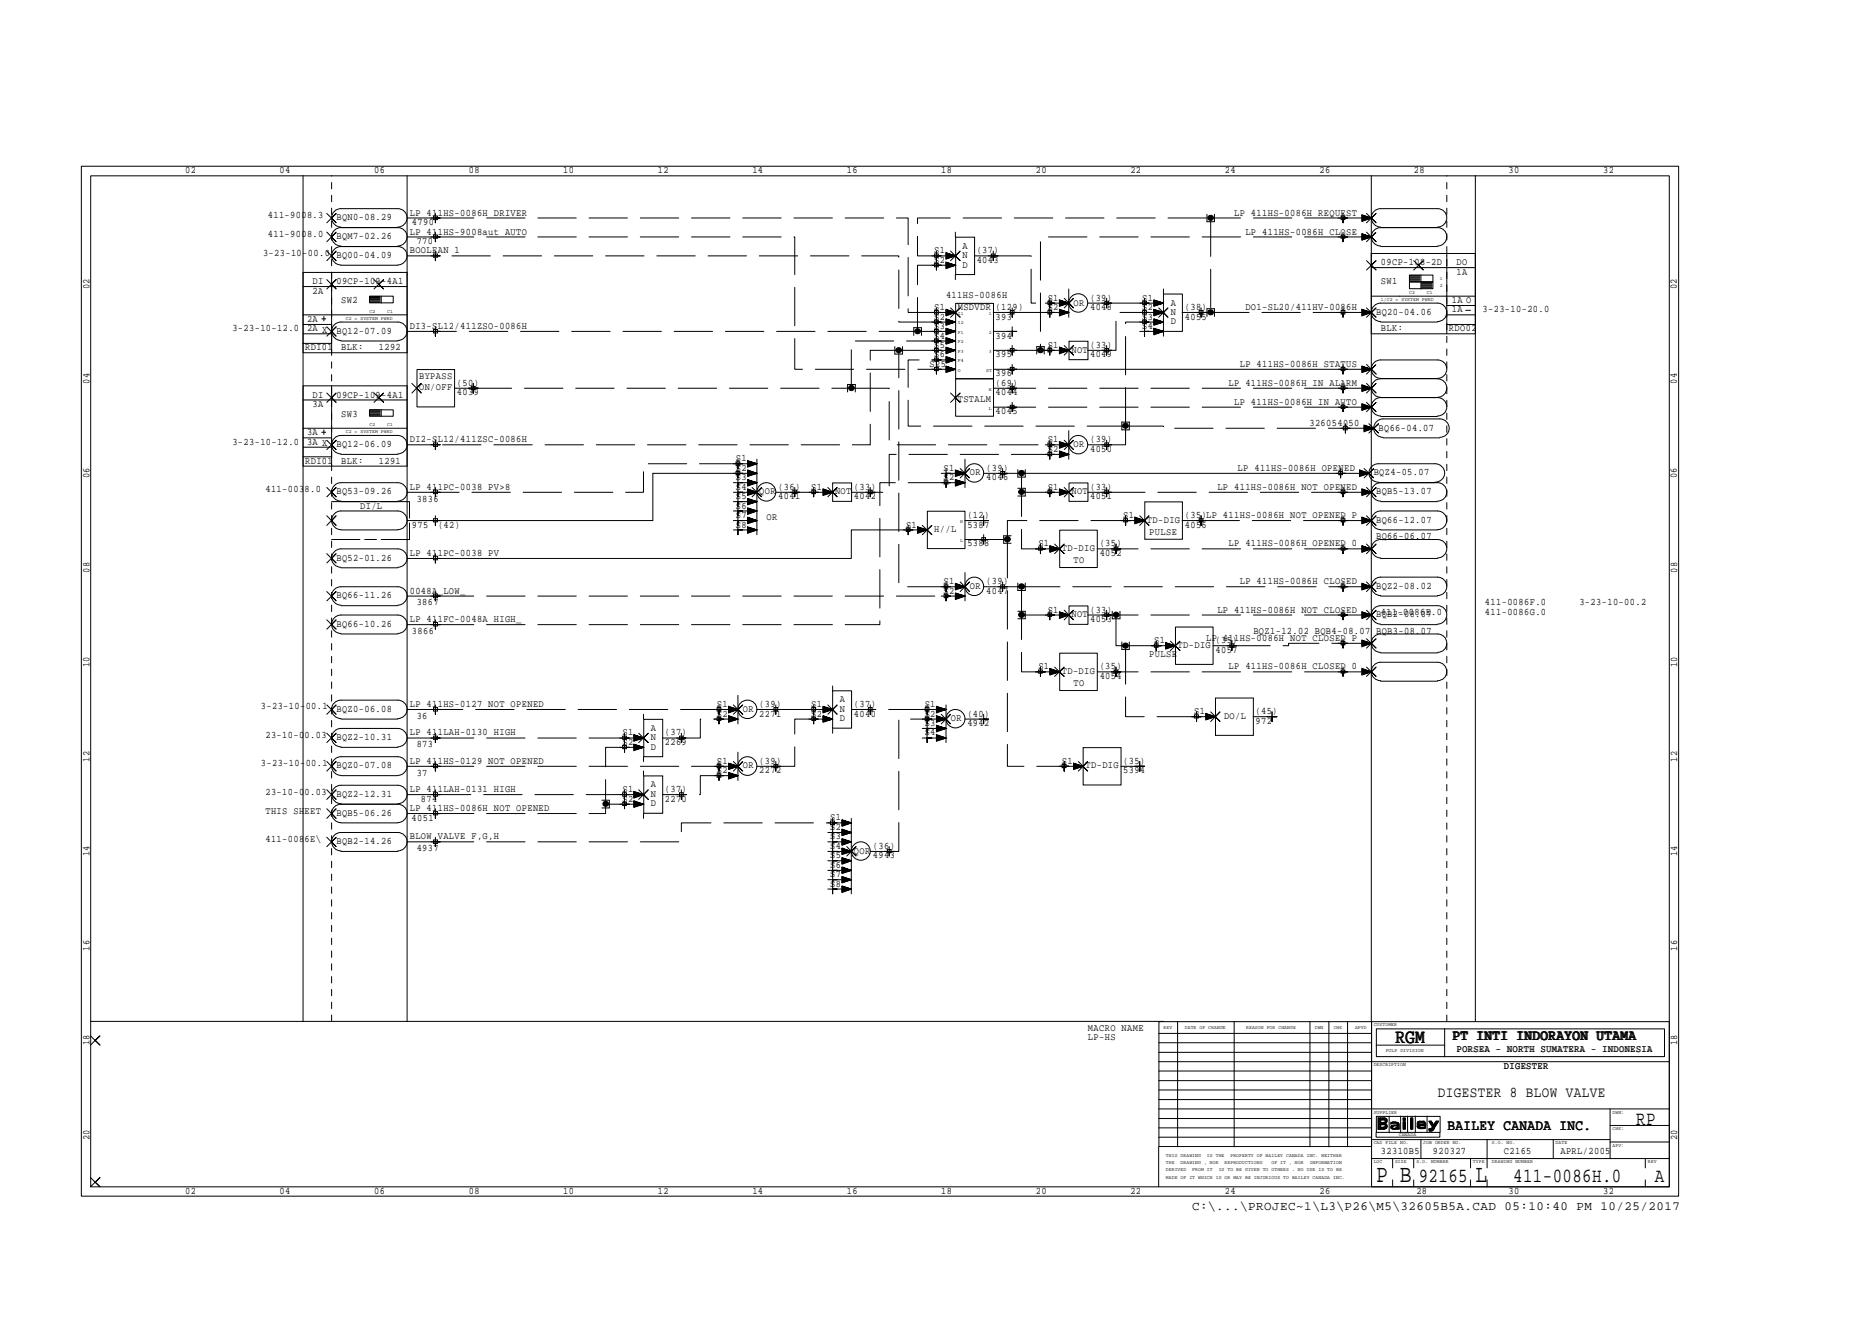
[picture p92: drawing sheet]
<svg xmlns="http://www.w3.org/2000/svg" width="297mm" height="210mm" viewBox="0 0 297 210" stroke-linecap="round" stroke-linejoin="round" font-family="sans-serif">
<defs><g id="words">
<g font-size="4">
<text x="218.4" y="187.5">P B</text>
<text x="234.1" y="187.5">L</text>
</g>
<g font-size="3.2">
<text x="221.4" y="165.4">RGM</text>
<text x="259.6" y="178.6">RP</text>
<text x="225.1" y="187.5">92165</text>
<text x="240.1" y="187.5">411-0086H.0</text>
<text x="262.6" y="187.5">A</text>
</g>
<g font-size="2.4">
<text x="230.6" y="165.1">PT INTI INDORAYON UTAMA</text>
<text x="228.1" y="174">DIGESTER 8 BLOW VALVE</text>
<text x="229.7" y="179.3">BAILEY CANADA INC.</text>
</g>
<text font-size="2" x="189.2" y="192">C:\...\PROJEC~1\L3\P26\M5\32605B5A.CAD 05:10:40 PM 10/25/2017</text>
<g font-size="1.6">
<text x="29.4" y="27.5">02</text>
<text x="44.4" y="27.5">04</text>
<text x="59.4" y="27.5">06</text>
<text x="74.4" y="27.5">08</text>
<text x="89.4" y="27.5">10</text>
<text x="104.4" y="27.5">12</text>
<text x="119.4" y="27.5">14</text>
<text x="134.4" y="27.5">16</text>
<text x="149.3" y="27.5">18</text>
<text x="164.4" y="27.5">20</text>
<text x="179.4" y="27.5">22</text>
<text x="194.3" y="27.5">24</text>
<text x="209.4" y="27.5">26</text>
<text x="224.4" y="27.5">28</text>
<text x="239.3" y="27.5">30</text>
<text x="254.4" y="27.5">32</text>
<text x="42.5" y="34.6">411-9008.3</text>
<text x="53.4" y="35">BQN0-08.29</text>
<text x="65" y="34.2">LP 411HS-0086H DRIVER</text>
<text x="65.4" y="35.7">4790</text>
<text x="195.8" y="34.2">LP 411HS-0086H REQUEST</text>
<text x="41.7" y="40.6">3-23-10-00.0</text>
<text x="42.5" y="37.6">411-9008.0</text>
<text x="53.4" y="40.9">BQ00-04.09</text>
<text x="53.4" y="38">BQM7-02.26</text>
<text x="65" y="40.2">BOOLEAN 1</text>
<text x="65" y="37.2">LP 411HS-9008aut AUTO</text>
<text x="66.1" y="38.7">770</text>
<text x="148.2" y="41.7">S2</text>
<text x="148.2" y="40.2">S1</text>
<text x="152.7" y="40.9">N</text>
<text x="152.7" y="39.5">A</text>
<text x="155" y="40.2">(37)</text>
<text x="155" y="41.7">4043</text>
<text x="197.6" y="37.2">LP 411HS-0086H CLOSE</text>
<text x="14.2" y="45.8" transform="rotate(-90 14.2 45.8)">02</text>
<text x="49.6" y="46.6">2A</text>
<text x="49.6" y="45.1">DI</text>
<text x="53.4" y="45.1">09CP-109-4A1</text>
<text x="150.1" y="47.3">411HS-0086H</text>
<text x="152.7" y="42.5">D</text>
<text x="166.2" y="47.7">S1</text>
<text x="173" y="47.7">(39)</text>
<text x="181.2" y="47.7">S1</text>
<text x="219.1" y="45.1">SW1</text>
<text x="219.1" y="42.1">09CP-108-2D</text>
<text x="231.1" y="43.6">1A</text>
<text x="231.1" y="42.1">DO</text>
<text x="266.1" y="45.8" transform="rotate(-90 266.1 45.8)">02</text>
<text x="36.9" y="52.6">3-23-10-12.0</text>
<text x="48.7" y="52.6">2A X</text>
<text x="48.7" y="51.1">2A</text>
<text x="53.4" y="53">BQ12-07.09</text>
<text x="54.1" y="48.1">SW2</text>
<text x="65" y="52.2">DI3-SL12/411ZSO-0086H</text>
<text x="148.2" y="53.7">S4</text>
<text x="148.2" y="52.2">S3</text>
<text x="148.2" y="50.7">S2</text>
<text x="148.2" y="49.2">S1</text>
<text x="152" y="49.2">MSDVDR (129)</text>
<text x="158" y="50.7">393</text>
<text x="158" y="53.7">394</text>
<text x="166.2" y="49.2">S2</text>
<text x="170.3" y="48.5">OR</text>
<text x="173" y="49.2">4048</text>
<text x="181.2" y="52.2">S4</text>
<text x="181.2" y="50.7">S3</text>
<text x="181.2" y="49.2">S2</text>
<text x="185.8" y="51.4">D</text>
<text x="185.8" y="48.5">A</text>
<text x="185.8" y="50">N</text>
<text x="188" y="49.2">(38)</text>
<text x="188" y="50.7">4055</text>
<text x="197.6" y="49.2">DO1-SL20/411HV-0086H</text>
<text x="218.4" y="50">BQ20-04.06</text>
<text x="219.1" y="52.6">BLK:</text>
<text x="229.9" y="52.6">RDO02</text>
<text x="230.4" y="49.6">1A</text>
<text x="230.4" y="48.1">1A O</text>
<text x="235.2" y="49.6">3-23-10-20.0</text>
<text x="48.4" y="55.6">RDI01</text>
<text x="54.1" y="55.6">BLK:</text>
<text x="60.1" y="55.6">1292</text>
<text x="147.5" y="58.2">S25</text>
<text x="148.2" y="56.7">S6</text>
<text x="148.2" y="55.2">S5</text>
<text x="158" y="56.7">395</text>
<text x="158" y="59.7">396</text>
<text x="166.2" y="55.2">S1</text>
<text x="170" y="56">NOT</text>
<text x="173" y="55.2">(33)</text>
<text x="173" y="56.7">4049</text>
<text x="196.7" y="58.2">LP 411HS-0086H STATUS</text>
<text x="14.2" y="60.9" transform="rotate(-90 14.2 60.9)">04</text>
<text x="49.6" y="64.6">3A</text>
<text x="49.6" y="63.1">DI</text>
<text x="53.4" y="63.1">09CP-109-4A1</text>
<text x="66.5" y="60.1">BYPASS</text>
<text x="66.5" y="61.9">ON/OFF</text>
<text x="72.5" y="62.7">4039</text>
<text x="72.5" y="61.2">(50)</text>
<text x="152" y="63.8">TSTALM</text>
<text x="158" y="61.2">(69)</text>
<text x="158" y="62.7">4044</text>
<text x="158" y="65.7">4045</text>
<text x="194.9" y="61.2">LP 411HS-0086H IN ALARM</text>
<text x="195.8" y="64.2">LP 411HS-0086H IN AUTO</text>
<text x="266.1" y="60.9" transform="rotate(-90 266.1 60.9)">04</text>
<text x="36.9" y="70.6">3-23-10-12.0</text>
<text x="48.7" y="69.1">3A</text>
<text x="48.7" y="70.6">3A X</text>
<text x="53.4" y="71">BQ12-06.09</text>
<text x="54.1" y="66.1">SW3</text>
<text x="65" y="70.2">DI2-SL12/411ZSC-0086H</text>
<text x="166.2" y="70.2">S1</text>
<text x="166.2" y="71.7">S2</text>
<text x="170.3" y="71">OR</text>
<text x="173" y="70.2">(39)</text>
<text x="173" y="71.7">4050</text>
<text x="207.8" y="67.6">326054050</text>
<text x="218.7" y="68.3">BQ66-04.07</text>
<text x="14.2" y="75.9" transform="rotate(-90 14.2 75.9)">06</text>
<text x="48.4" y="73.6">RDI01</text>
<text x="54.1" y="73.6">BLK:</text>
<text x="60.1" y="73.6">1291</text>
<text x="65" y="77.7">LP 411PC-0038 PV&gt;8</text>
<text x="116.8" y="77.7">S4</text>
<text x="116.8" y="76.2">S3</text>
<text x="116.8" y="74.7">S2</text>
<text x="116.8" y="73.2">S1</text>
<text x="123.5" y="77.7">(36)</text>
<text x="128.7" y="77.7">S1</text>
<text x="135.5" y="77.7">(33)</text>
<text x="149.7" y="74.7">S1</text>
<text x="149.7" y="76.2">S2</text>
<text x="153.9" y="75.4">OR</text>
<text x="156.5" y="74.7">(39)</text>
<text x="156.5" y="76.2">4046</text>
<text x="166.2" y="77.7">S1</text>
<text x="173" y="77.7">(33)</text>
<text x="193.2" y="77.7">LP 411HS-0086H NOT OPENED</text>
<text x="196.4" y="74.7">LP 411HS-0086H OPENED</text>
<text x="218" y="75.4">BQZ4-05.07</text>
<text x="266.1" y="75.9" transform="rotate(-90 266.1 75.9)">06</text>
<text x="42.1" y="78.1">411-0038.0</text>
<text x="53.4" y="78.4">BQ53-09.26</text>
<text x="57.1" y="80.7">DI/L</text>
<text x="65.4" y="83.7">975</text>
<text x="66.1" y="79.6">3836</text>
<text x="69.5" y="83.7">(42)</text>
<text x="116.8" y="83.7">S8</text>
<text x="116.8" y="82.2">S7</text>
<text x="116.8" y="80.7">S6</text>
<text x="116.8" y="79.2">S5</text>
<text x="120.5" y="78.4">QOR</text>
<text x="121.6" y="82.5">OR</text>
<text x="123.5" y="79.2">4041</text>
<text x="132.5" y="78.4">NOT</text>
<text x="135.5" y="79.2">4042</text>
<text x="143.8" y="83.7">S1</text>
<text x="153.5" y="82.2">(12)</text>
<text x="153.5" y="83.7">5387</text>
<text x="170" y="78.4">NOT</text>
<text x="173" y="79.2">4051</text>
<text x="178.2" y="82.2">S1</text>
<text x="182" y="82.9">TD-DIG</text>
<text x="188" y="82.2">(35)LP 411HS-0086H NOT OPENED P</text>
<text x="188" y="83.7">4056</text>
<text x="218.4" y="82.9">BQ66-12.07</text>
<text x="218.4" y="78.4">BQB5-13.07</text>
<text x="53.4" y="88.9">BQ52-01.26</text>
<text x="65" y="88.2">LP 411PC-0038 PV</text>
<text x="148.2" y="84.5">H//L</text>
<text x="153.5" y="86.7">5388</text>
<text x="164.8" y="86.7">S1</text>
<text x="168.5" y="87.5">TD-DIG</text>
<text x="170.3" y="89.3">TO</text>
<text x="174.5" y="86.7">(35)</text>
<text x="174.5" y="88.2">4052</text>
<text x="182.4" y="84.8">PULSE</text>
<text x="194.9" y="86.7">LP 411HS-0086H OPENED 0</text>
<text x="218.4" y="85.6">BQ66-06.07</text>
<text x="14.2" y="90.8" transform="rotate(-90 14.2 90.8)">08</text>
<text x="53.4" y="95">BQ66-11.26</text>
<text x="65" y="94.2">0048A_LOW_</text>
<text x="149.7" y="92.7">S1</text>
<text x="149.7" y="94.2">S2</text>
<text x="153.9" y="93.4">OR</text>
<text x="156.5" y="92.7">(39)</text>
<text x="156.5" y="94.2">4047</text>
<text x="196.7" y="92.7">LP 411HS-0086H CLOSED</text>
<text x="218.4" y="93.4">BQZ2-08.02</text>
<text x="266.1" y="90.8" transform="rotate(-90 266.1 90.8)">08</text>
<text x="53.4" y="99.4">BQ66-10.26</text>
<text x="65" y="98.7">LP 411FC-0048A HIGH_</text>
<text x="65.4" y="100.6">3866</text>
<text x="66.1" y="96.1">3867</text>
<text x="166.2" y="97.2">S1</text>
<text x="170" y="98">NOT</text>
<text x="173" y="97.2">(33)</text>
<text x="173" y="98.7">4053</text>
<text x="191.4" y="101.7">LP 411HS-0086H NOT CLOSED P</text>
<text x="193.2" y="97.2">LP 411HS-0086H NOT CLOSED</text>
<text x="198.9" y="100.6">BQZ1-12.02 BQB4-08.07 BQB3-08.07</text>
<text x="218.4" y="98">BQB2-08.07</text>
<text x="219.1" y="97.6">411-0086E.0</text>
<text x="235.6" y="97.6">411-0086G.0</text>
<text x="235.6" y="96.1">411-0086F.0</text>
<text x="250.6" y="96.1">3-23-10-00.2</text>
<text x="14.2" y="105.8" transform="rotate(-90 14.2 105.8)">10</text>
<text x="164.8" y="106.2">S1</text>
<text x="168.5" y="106.9">TD-DIG</text>
<text x="174.5" y="106.2">(35)</text>
<text x="174.5" y="107.7">4054</text>
<text x="182.4" y="104.3">PULSE</text>
<text x="183.1" y="102.1">S1</text>
<text x="186.9" y="102.8">TD-DIG</text>
<text x="192.9" y="103.5">4057</text>
<text x="192.9" y="102.1">(35)</text>
<text x="194.9" y="106.2">LP 411HS-0086H CLOSED 0</text>
<text x="266.1" y="105.8" transform="rotate(-90 266.1 105.8)">10</text>
<text x="41.4" y="112.6">3-23-10-00.1</text>
<text x="53.4" y="112.9">BQZ0-06.08</text>
<text x="65" y="112.2">LP 411HS-0127 NOT OPENED</text>
<text x="113.7" y="112.2">S1</text>
<text x="113.7" y="113.7">S2</text>
<text x="117.9" y="112.9">OR</text>
<text x="120.5" y="112.2">(39)</text>
<text x="120.5" y="113.7">2271</text>
<text x="128.7" y="113.7">S2</text>
<text x="128.7" y="112.2">S1</text>
<text x="133.3" y="112.9">N</text>
<text x="133.3" y="111.4">A</text>
<text x="135.5" y="112.2">(37)</text>
<text x="135.5" y="113.7">4040</text>
<text x="146.7" y="113.7">S2</text>
<text x="146.7" y="112.2">S1</text>
<text x="153.5" y="113.7">(40)</text>
<text x="170.3" y="108.8">TO</text>
<text x="189.5" y="113.3">S1</text>
<text x="199.2" y="113.3">(45)</text>
<text x="42.1" y="117.1">23-10-00.03</text>
<text x="53.4" y="117.4">BQZ2-10.31</text>
<text x="65" y="116.7">LP 411LAH-0130 HIGH</text>
<text x="66.1" y="118.6">873</text>
<text x="66.1" y="114">36</text>
<text x="98.8" y="118.2">S2</text>
<text x="98.8" y="116.7">S1</text>
<text x="103.2" y="119">D</text>
<text x="103.2" y="117.4">N</text>
<text x="103.2" y="116">A</text>
<text x="105.5" y="116.7">(37)</text>
<text x="105.5" y="118.2">2269</text>
<text x="133.3" y="114.4">D</text>
<text x="146.7" y="116.7">S4</text>
<text x="146.7" y="115.2">S3</text>
<text x="150.9" y="114.4">OR</text>
<text x="153.5" y="115.2">4942</text>
<text x="194.2" y="114">DO/L</text>
<text x="199.2" y="114.8">972</text>
<text x="14.2" y="120.9" transform="rotate(-90 14.2 120.9)">12</text>
<text x="41.4" y="121.6">3-23-10-00.1</text>
<text x="53.4" y="121.9">BQZ0-07.08</text>
<text x="65" y="125.7">LP 411LAH-0131 HIGH</text>
<text x="65" y="121.2">LP 411HS-0129 NOT OPENED</text>
<text x="66.1" y="123.1">37</text>
<text x="98.8" y="125.7">S1</text>
<text x="103.2" y="124.9">A</text>
<text x="105.5" y="125.7">(37)</text>
<text x="113.7" y="121.2">S1</text>
<text x="113.7" y="122.7">S2</text>
<text x="117.9" y="121.9">OR</text>
<text x="120.5" y="121.2">(39)</text>
<text x="120.5" y="122.7">2272</text>
<text x="168.5" y="121.2">S1</text>
<text x="172.3" y="121.9">TD-DIG</text>
<text x="178.2" y="122.7">5394</text>
<text x="178.2" y="121.2">(35)</text>
<text x="266.1" y="120.9" transform="rotate(-90 266.1 120.9)">12</text>
<text x="42.1" y="129.1">THIS SHEET</text>
<text x="42.1" y="126.1">23-10-00.03</text>
<text x="53.4" y="129.5">BQB5-06.26</text>
<text x="53.4" y="126.4">BQZ2-12.31</text>
<text x="65" y="128.7">LP 411HS-0086H NOT OPENED</text>
<text x="65.3" y="130.3">4051</text>
<text x="66.8" y="127.3">874</text>
<text x="98.8" y="127.2">S2</text>
<text x="103.2" y="127.9">D</text>
<text x="103.2" y="126.4">N</text>
<text x="105.5" y="127.2">2270</text>
<text x="131.7" y="131.7">S2</text>
<text x="131.7" y="130.2">S1</text>
<text x="14.2" y="135.8" transform="rotate(-90 14.2 135.8)">14</text>
<text x="42.1" y="133.6">411-0086E\</text>
<text x="53.4" y="133.9">BQB2-14.26</text>
<text x="65" y="133.2">BLOW VALVE F,G,H</text>
<text x="66.1" y="135">4937</text>
<text x="131.7" y="137.7">S6</text>
<text x="131.7" y="136.2">S5</text>
<text x="131.7" y="134.7">S4</text>
<text x="131.7" y="133.2">S3</text>
<text x="135.5" y="135.4">QOR</text>
<text x="138.5" y="134.7">(36)</text>
<text x="138.5" y="136.2">4943</text>
<text x="266.1" y="135.8" transform="rotate(-90 266.1 135.8)">14</text>
<text x="131.7" y="140.7">S8</text>
<text x="131.7" y="139.2">S7</text>
<text x="14.2" y="150.8" transform="rotate(-90 14.2 150.8)">16</text>
<text x="266.1" y="150.8" transform="rotate(-90 266.1 150.8)">16</text>
<text x="14.2" y="165.8" transform="rotate(-90 14.2 165.8)">18</text>
<text x="172.6" y="165.1">LP-HS</text>
<text x="172.6" y="163.5">MACRO NAME</text>
<text x="231.2" y="166.9">PORSEA - NORTH SUMATERA - INDONESIA</text>
<text x="266.1" y="165.8" transform="rotate(-90 266.1 165.8)">18</text>
<text x="238.6" y="169.5">DIGESTER</text>
<text x="14.2" y="180.8" transform="rotate(-90 14.2 180.8)">20</text>
<text x="219.1" y="183">32310B5</text>
<text x="227.4" y="183">920327</text>
<text x="238.6" y="183">C2165</text>
<text x="247.6" y="183">APRL/2005</text>
<text x="266.1" y="180.8" transform="rotate(-90 266.1 180.8)">20</text>
<text x="29.4" y="189.4">02</text>
<text x="44.4" y="189.4">04</text>
<text x="59.4" y="189.4">06</text>
<text x="74.4" y="189.4">08</text>
<text x="89.4" y="189.4">10</text>
<text x="104.4" y="189.4">12</text>
<text x="119.4" y="189.4">14</text>
<text x="134.4" y="189.4">16</text>
<text x="149.3" y="189.4">18</text>
<text x="164.4" y="189.4">20</text>
<text x="179.4" y="189.4">22</text>
<text x="194.3" y="189.4">24</text>
<text x="209.4" y="189.4">26</text>
<text x="224.7" y="189.4">28</text>
<text x="239.3" y="189.4">30</text>
<text x="254.4" y="189.4">32</text>
</g>
<g font-size=".8">
<text x="219.1" y="47.8">1/C2 = SYSTEM PWRD</text>
<text x="223.6" y="46.6">C2</text>
<text x="226.4" y="46.6">C1</text>
<text x="228.5" y="45.5">2</text>
<text x="228.5" y="44.4">1</text>
<text x="54.9" y="50.8">C2 = SYSTEM PWRD</text>
<text x="58.6" y="49.6">C2</text>
<text x="61.4" y="49.6">C1</text>
<text x="152" y="53">F1</text>
<text x="152" y="51.5">I2</text>
<text x="152" y="50">I1</text>
<text x="156.9" y="50">1</text>
<text x="156.9" y="53">2</text>
<text x="152" y="59">O</text>
<text x="152" y="57.5">F4</text>
<text x="152" y="56">F3</text>
<text x="152" y="54.5">F2</text>
<text x="156.5" y="59">ST</text>
<text x="156.9" y="56">3</text>
<text x="156.9" y="65">L</text>
<text x="156.9" y="62">H</text>
<text x="54.9" y="68.7">C2 = SYSTEM PWRD</text>
<text x="58.6" y="67.6">C2</text>
<text x="61.4" y="67.6">C1</text>
<text x="152.4" y="83">H</text>
<text x="152.4" y="86">L</text>
<text x="184.6" y="163.2">REV</text>
<text x="188" y="163.2">DATE OF CHANGE</text>
<text x="197.7" y="163.2">REASON FOR CHANGE</text>
<text x="208.6" y="163.2">DWN</text>
<text x="211.6" y="163.2">CHK</text>
<text x="215" y="163.2">APVD</text>
<text x="218" y="162.9">CUSTOMER</text>
<text x="219.9" y="167">PULP DIVISION</text>
<text x="218" y="169.2">DESCRIPTION</text>
<text x="218" y="176.7">SUPPLIER</text>
<text x="255.9" y="179.3">CHK:</text>
<text x="255.9" y="176.7">DWN:</text>
<text x="185" y="185.8">DERIVED</text>
<text x="185" y="184.7">THE</text>
<text x="185" y="183.6">THIS DRAWING</text>
<text x="187.3" y="184.7">DRAWING , NOR</text>
<text x="189.2" y="185.8">FROM IT</text>
<text x="191.5" y="183.6">IS THE</text>
<text x="193.4" y="185.8">IS TO BE GIVEN TO OTHERS . NO USE IS TO BE</text>
<text x="194.3" y="184.7">REPRODUCTIONS</text>
<text x="195.2" y="183.6">PROPERTY OF BAILEY CANADA INC. NEITHER</text>
<text x="201.8" y="184.7">OF IT , NOR</text>
<text x="207.8" y="184.7">INFORMATION</text>
<text x="218" y="184.6">LOC</text>
<text x="218" y="181.6">CAD FILE NO.</text>
<text x="221.4" y="184.6">SIZE</text>
<text x="222" y="180.3">CANADA</text>
<text x="224.7" y="184.6">S.O. NUMBER</text>
<text x="225.8" y="181.6">JOB ORDER NO.</text>
<text x="233.7" y="184.6">TYPE</text>
<text x="236.7" y="184.6">DRAWING NUMBER</text>
<text x="236.7" y="181.6">S.O. NO.</text>
<text x="246.8" y="181.6">DATE</text>
<text x="255.9" y="181.9">APV:</text>
<text x="261.5" y="184.6">REV</text>
<text x="185" y="187">MADE OF IT WHICH IS OR MAY BE INJURIOUS TO BAILEY CANADA INC.</text>
</g>
</g></defs>
<g fill="none" stroke="#000" stroke-width=".16">
<path d="M12.9 26.4h253.5v163.4h-253.5zM14.4 27.9h250.5v160.4h-250.5zM48.1 27.9v134.2M51.9 39.8l1.4 1.6-.7-.8 .7-.8-1.4 1.6M51.9 33.9l1.4 1.4-.7-.7 .7-.7-1.4 1.4M51.9 36.8l1.4 1.6-.7-.8 .7-.8-1.4 1.6M54.1 36a1.46 1.46 0 0 1-1.5-1.4 1.46 1.46 0 0 1 1.5-1.5h9a1.46 1.46 0 0 1 1.5 1.5 1.46 1.46 0 0 1-1.5 1.4M54.1 39a1.46 1.46 0 0 1-1.5-1.4 1.46 1.46 0 0 1 1.5-1.5h9a1.46 1.46 0 0 1 1.5 1.5 1.46 1.46 0 0 1-1.5 1.4M64.6 27.9v134.2M64.6 34.6h4.5M64.6 37.6h4.5M68.8 34.3h.6v.5h-.6z"/>
<path d="M68.8 37.3h.6v.5h-.6zM69.1 39.8v1.6v-.8h.7h-1.4M69.1 33.9v1.4v-.7h.7h-1.4M69.1 36.8v1.6v-.8h.7h-1.4M148.6 39.8v1.6v-.8h.7h-1.4M150.8 39.8l1.6 1.6-.8-.8 .8-.8-1.6 1.6M151.6 36.8v.8M151.6 37.6h3v6h-3zM157.6 39.8v1.6v-.8h.8h-1.6M191.5 34v1.2h1.2v-1.2M212.8 37.3h.6v.5h-.6zM212.8 34.3h.6v.5h-.6z"/>
<path d="M213.1 36.8v1.6v-.8h.7h-1.5M213.1 33.9v1.4v-.7h.7h-1.5M216.1 38l1.5-.4-1.5 .5M216.1 37.8l1.5-.2-1.5 .3M216.1 37.7l1.5-.1-1.5 .2M216.1 37.5l1.5 .1h-1.5M216.1 37.4l1.5 .2-1.5-.1M216.1 37.2l1.5 .4-1.5-.3M216.1 37.1l1.5 .5-1.5 .5v-1l1.5 .5h-4.5M216.1 35l1.5-.4-1.5 .5M216.1 34.8l1.5-.2-1.5 .3M216.1 34.7l1.5-.1-1.5 .2"/>
<path d="M216.1 34.5l1.5 .1h-1.5M216.1 34.4l1.5 .2-1.5-.1M216.1 34.2l1.5 .4-1.5-.3M216.1 34.2l1.5 .4-1.5 .5v-1l1.5 .5h-4.5M216.8 36.8l1.6 1.6-.8-.8 .8-.8-1.6 1.6M216.8 33.9l1.6 1.4-.8-.7 .8-.7-1.6 1.4M217.6 27.9v134.2M219.1 39a1.46 1.46 0 0 1-1.5-1.4 1.46 1.46 0 0 1 1.5-1.5h9a1.46 1.46 0 0 1 1.5 1.5 1.46 1.46 0 0 1-1.5 1.4M219.1 36a1.46 1.46 0 0 1-1.5-1.4 1.46 1.46 0 0 1 1.5-1.5h9a1.46 1.46 0 0 1 1.5 1.5 1.46 1.46 0 0 1-1.5 1.4M219.1 39.1h9M234.1 27.9v134.2M48.1 53h4.5"/>
<path d="M48.1 51.5h4.5M48.1 50h16.5M48.1 45.5h16.5M48.1 43.2h16.5M48.1 56h16.5M48.1 54.5h4.5M51.1 50.6h.6M51.4 50.2v.7M51.9 44.4l1.4 1.4-.7-.7 .7-.7-1.4 1.4M51.9 51.9l1.4 1.4-.7-.7 .7-.7-1.4 1.4M52.6 43.2v12.8M54.1 42a1.46 1.46 0 0 1-1.5-1.4 1.46 1.46 0 0 1 1.5-1.5h9a1.46 1.46 0 0 1 1.5 1.5 1.46 1.46 0 0 1-1.5 1.4"/>
<path d="M54.1 54a1.46 1.46 0 0 1-1.5-1.4 1.46 1.46 0 0 1 1.5-1.5h9a1.46 1.46 0 0 1 1.5 1.5 1.46 1.46 0 0 1-1.5 1.4M54.1 42.1h9M54.1 54.1h9M58.6 47h3.8v1h-3.8zM58.7 47h1.6M58.7 47.2h1.6M58.7 47.3h1.6M58.7 47.5h1.6M58.7 47.6h1.6M58.7 47.8h1.6M58.7 48h1.6M59.3 44.4l1.6 1.4-.8-.7 .8-.7-1.6 1.4"/>
<path d="M60.5 47v1.1M64.6 40.6h4.5M64.6 52.6h4.5M66.2 58.6h5.9v6h-5.9zM68.8 40.3h.6v.5h-.6zM68.8 52.3h.6v.5h-.6zM69.1 51.9v1.4v-.7h.7h-1.4M142 55v1.2h1.2v-1.2M145 53.2v-1.2h1.2v1.2M148.3 49.3h.6v.5h-.6zM148.3 50.8h.6v.5h-.6zM148.3 52.3h.6v.5h-.6z"/>
<path d="M148.3 53.8h.6v.5h-.6zM148.3 55.3h.6v.5h-.6zM148.3 56.8h.6v.5h-.6zM148.3 58.3h.6v.5h-.6zM148.3 40.3h.6v.5h-.6zM148.3 41.8h.6v.5h-.6zM148.6 48.9v1.4v-.7h.7h-1.4M148.6 50.3v1.6v-.8h.7h-1.4M148.6 51.9v1.4v-.7h.7h-1.4M148.6 53.3v1.5v-.7h.7h-1.4M148.6 54.8v1.5v-.7h.7h-1.4M148.6 56.3v1.5v-.7h.7h-1.4"/>
<path d="M148.6 57.8v1.6v-.8h.7h-1.4M148.6 41.4v1.4v-.7h.7h-1.4M150.1 59l1.5-.4-1.5 .5M150.1 58.8l1.5-.2-1.5 .3M150.1 58.7l1.5-.1-1.5 .2M150.1 58.5l1.5 .1h-3M150.1 58.4l1.5 .2-1.5-.1M150.1 58.2l1.5 .4-1.5-.3M150.1 58.1l1.5 .5-1.5 .5v-1l1.5 .5M150.1 57.4l1.5-.3-1.5 .4M150.1 57.3l1.5-.2-1.5 .3M150.1 57.1h1.5l-1.5 .1"/>
<path d="M150.1 57l1.5 .1h-3M150.1 56.9l1.5 .2-1.5-.2M150.1 56.7l1.5 .4-1.5-.3M150.1 56.6l1.5 .5-1.5 .5v-1l1.5 .5M150.1 56l1.5-.4-1.5 .4M150.1 55.8l1.5-.2-1.5 .3M150.1 55.7l1.5-.1-1.5 .2M150.1 55.5l1.5 .1h-3M150.1 55.4l1.5 .2-1.5-.1M150.1 55.2l1.5 .4-1.5-.3M150.1 55.2l1.5 .4-1.5 .5v-1l1.5 .5M150.1 54.5l1.5-.4-1.5 .4"/>
<path d="M150.1 54.3l1.5-.2-1.5 .3M150.1 54.2l1.5-.1-1.5 .1M150.1 54l1.5 .1h-3M150.1 53.8l1.5 .3-1.5-.2M150.1 53.7l1.5 .4-1.5-.3M150.1 53.6l1.5 .5-1.5 .5v-1l1.5 .5M150.1 53l1.5-.4-1.5 .4M150.1 52.8l1.5-.2-1.5 .3M150.1 52.7l1.5-.1-1.5 .1M150.1 52.5l1.5 .1h-3M150.1 52.4l1.5 .2-1.5-.1M150.1 52.2l1.5 .4-1.5-.3"/>
<path d="M150.1 52.2l1.5 .4-1.5 .5v-1l1.5 .5M150.1 51.5l1.5-.4-1.5 .5M150.1 51.3l1.5-.2-1.5 .3M150.1 51.2l1.5-.1-1.5 .1M150.1 51l1.5 .1h-3M150.1 50.9l1.5 .2-1.5-.2M150.1 50.7l1.5 .4-1.5-.3M150.1 50.6l1.5 .5-1.5 .5v-1l1.5 .5M150.1 50l1.5-.4-1.5 .4M150.1 49.8l1.5-.2-1.5 .3M150.1 49.7l1.5-.1-1.5 .1M150.1 49.5l1.5 .1h-3"/>
<path d="M150.1 49.4l1.5 .2-1.5-.2M150.1 49.2l1.5 .4-1.5-.3M150.1 49.1l1.5 .5-1.5 .5v-1l1.5 .5M150.1 41l1.5-.4-1.5 .5M150.1 40.8l1.5-.2-1.5 .3M150.1 40.7l1.5-.1-1.5 .1M150.1 40.5l1.5 .1h-3M150.1 40.4l1.5 .2-1.5-.2M150.1 40.2l1.5 .4-1.5-.3M150.1 40.1l1.5 .5-1.5 .5v-1l1.5 .5M150.1 42.5l1.5-.4-1.5 .4M150.1 42.3l1.5-.2-1.5 .3"/>
<path d="M150.1 42.2l1.5-.1-1.5 .1M150.1 42l1.5 .1h-3M150.1 41.9l1.5 .2-1.5-.1M150.1 41.7l1.5 .4-1.5-.3M150.1 41.7l1.5 .4-1.5 .5v-1l1.5 .5M150.8 48.9l1.6 1.4-.8-.7 .8-.7-1.6 1.4M151.6 43.6v.8M151.6 48.1h6v12h-6zM154.6 40.6h3M157.3 40.3h.6v.5h-.6zM157.6 55.6h3M157.6 52.6h3"/>
<path d="M157.6 49.6h3M160.3 49.3h.6v.5h-.6zM160.3 55.3h.6v.5h-.6zM160.3 58.3h.6v.5h-.6zM160.6 48.9v1.4v-.7h.7h-1.5M160.6 51.9v1.4v-.7h.7h-1.5M160.6 54.8v1.5v-.7h.7h-1.5M160.6 57.8v1.6v-.8h.7h-1.5M164.5 56.2v-1.2h1.2v1.2M166.3 55.3h.6v.5h-.6zM166.3 47.8h.6v.5h-.6zM166.3 49.3h.6v.5h-.6z"/>
<path d="M166.6 54.8v1.5v-.7h.7h-1.4M166.6 47.3v1.6v-.8h.7h-1.4M166.6 48.9v1.4v-.7h.7h-1.4M168.1 56l1.5-.4-1.5 .4M168.1 55.8l1.5-.2-1.5 .3M168.1 55.7l1.5-.1-1.5 .2M168.1 55.5l1.5 .1h-3M168.1 55.4l1.5 .2-1.5-.1M168.1 55.2l1.5 .4-1.5-.3M168.1 55.2l1.5 .4-1.5 .5v-1l1.5 .5M168.1 48.5l1.5-.4-1.5 .5M168.1 48.3l1.5-.2-1.5 .3"/>
<path d="M168.1 48.2l1.5-.1-1.5 .2M168.1 48l1.5 .1h-3M168.1 47.9l1.5 .2-1.5-.1M168.1 47.7l1.5 .4-1.5-.3M168.1 47.6l1.5 .5-1.5 .5v-1l1.5 .5M168.1 50l1.5-.4-1.5 .4M168.1 49.8l1.5-.2-1.5 .3M168.1 49.7l1.5-.1-1.5 .1M168.1 49.5l1.5 .1h-3M168.1 49.4l1.5 .2-1.5-.2M168.1 49.2l1.5 .4-1.5-.3M168.1 49.1l1.5 .5-1.5 .5v-1l1.5 .5"/>
<path d="M168.9 54.8l1.4 1.5-.7-.7 .7-.8-1.4 1.5M168.9 47.3l1.4 1.6-.7-.8 .7-.8-1.4 1.6M169.6 45.8v4.5M169.6 54.1h3v3h-3zM172.6 55.6h3M172.6 48.1h3M175.3 55.3h.6v.5h-.6zM175.3 47.8h.6v.5h-.6zM175.6 54.8v1.5v-.7h.8h-1.6M175.6 47.3v1.6v-.8h.8h-1.6M181.3 47.8h.6v.5h-.6zM181.3 49.3h.6v.5h-.6z"/>
<path d="M181.3 50.8h.6v.5h-.6zM181.6 47.3v1.6v-.8h.7h-1.5M181.6 48.9v1.4v-.7h.7h-1.5M181.6 50.3v1.6v-.8h.7h-1.5M181.6 51.9v1.4v-.7h.7h-1.5M183.1 48.5l1.5-.4-1.5 .5M183.1 48.3l1.5-.2-1.5 .3M183.1 48.2l1.5-.1-1.5 .2M183.1 48l1.5 .1h-3M183.1 47.9l1.5 .2-1.5-.1M183.1 47.7l1.5 .4-1.5-.3M183.1 47.6l1.5 .5-1.5 .5v-1l1.5 .5"/>
<path d="M183.1 50l1.5-.4-1.5 .4M183.1 49.8l1.5-.2-1.5 .3M183.1 49.7l1.5-.1-1.5 .1M183.1 49.5l1.5 .1h-3M183.1 49.4l1.5 .2-1.5-.2M183.1 49.2l1.5 .4-1.5-.3M183.1 49.1l1.5 .5-1.5 .5v-1l1.5 .5M183.1 51.5l1.5-.4-1.5 .5M183.1 51.3l1.5-.2-1.5 .3M183.1 51.2l1.5-.1-1.5 .1M183.1 51l1.5 .1h-3M183.1 50.9l1.5 .2-1.5-.2"/>
<path d="M183.1 50.7l1.5 .4-1.5-.3M183.1 50.6l1.5 .5-1.5 .5v-1l1.5 .5M183.1 53l1.5-.4-1.5 .4M183.1 52.8l1.5-.2-1.5 .3M183.1 52.7l1.5-.1-1.5 .1M183.1 52.5l1.5 .1h-3M183.1 52.4l1.5 .2-1.5-.1M183.1 52.2l1.5 .4-1.5-.3M183.1 52.2l1.5 .4-1.5 .5v-1l1.5 .5v.7M183.9 48.9l1.4 1.4-.7-.7 .7-.7-1.4 1.4M184.6 46.7h3v5.9h-3zM184.6 45.8v.8"/>
<path d="M187.6 49.6h3M190.3 49.3h.6v.5h-.6zM190.6 48.9v1.4v-.7h.7h-1.4M191.5 50.2v-1.2h1.2v1.2M212.8 58.3h.6v.5h-.6zM212.8 49.3h.6v.5h-.6zM213.1 57.8v1.6v-.8h.7h-1.5M213.1 48.9v1.4v-.7h.7h-1.5M216.1 59l1.5-.4-1.5 .5M216.1 58.8l1.5-.2-1.5 .3M216.1 58.7l1.5-.1-1.5 .2M216.1 58.5l1.5 .1h-1.5"/>
<path d="M216.1 58.4l1.5 .2-1.5-.1M216.1 58.2l1.5 .4-1.5-.3M216.1 58.1l1.5 .5-1.5 .5v-1l1.5 .5h-60M216.1 50l1.5-.4-1.5 .4M216.1 49.8l1.5-.2-1.5 .3M216.1 49.7l1.5-.1-1.5 .1M216.1 49.5l1.5 .1h-1.5M216.1 49.4l1.5 .2-1.5-.2M216.1 49.2l1.5 .4-1.5-.3M216.1 49.1l1.5 .5-1.5 .5v-1l1.5 .5h-4.5M216.8 41.4l1.6 1.4-.8-.7 .8-.7-1.6 1.4M216.8 57.8l1.6 1.6-.8-.8 .8-.8-1.6 1.6"/>
<path d="M216.8 48.9l1.6 1.4-.8-.7 .8-.7-1.6 1.4M217.6 47h16.5M217.6 42.5h16.5M217.6 40.2h16.5M217.6 53h16.5M219.1 51a1.46 1.46 0 0 1-1.5-1.4 1.46 1.46 0 0 1 1.5-1.5h9a1.46 1.46 0 0 1 1.5 1.5 1.46 1.46 0 0 1-1.5 1.4M219.1 51.1h9M223.6 43.6h3.8v1.1h-3.8zM223.6 44.7h3.8v1.1h-3.8zM223.6 43.7h1.7M223.6 43.8h1.7M223.6 44h1.7"/>
<path d="M223.6 44.1h1.7M223.6 44.3h1.7M223.6 44.4h1.7M223.6 44.6h1.7M224.3 41.4l1.5 1.4-.7-.7 .7-.7-1.5 1.4M225.5 43.6v2.2M225.5 44.8h1.7M225.5 45h1.7M225.5 45.1h1.7M225.5 45.3h1.7M225.5 45.4h1.7M225.5 45.6h1.7"/>
<path d="M225.5 45.7h1.7M229.6 40.2v12.8M229.6 51.5h4.5M229.6 48.5h4.5M229.6 50h4.5M232.6 49.2h.7M48.1 67.9h16.5M48.1 63.5h16.5M48.1 61.2h16.5M48.1 74h16.5M48.1 72.5h4.5M48.1 69.5h4.5"/>
<path d="M48.1 71h4.5M51.1 68.6h.6M51.4 68.2v.7M51.9 77.3l1.4 1.5-.7-.7 .7-.8-1.4 1.5M51.9 62.4l1.4 1.4-.7-.7 .7-.7-1.4 1.4M51.9 69.8l1.4 1.5-.7-.7 .7-.8-1.4 1.5M52.6 79.6h10.5M52.6 61.2v12.8M54.1 79.5a1.46 1.46 0 0 1-1.5-1.5 1.46 1.46 0 0 1 1.5-1.4h9a1.46 1.46 0 0 1 1.5 1.4 1.46 1.46 0 0 1-1.5 1.5M54.1 72a1.46 1.46 0 0 1-1.5-1.5 1.46 1.46 0 0 1 1.5-1.4h9a1.46 1.46 0 0 1 1.5 1.4 1.46 1.46 0 0 1-1.5 1.5M54.1 72.1h9M58.6 65h3.8v1h-3.8z"/>
<path d="M58.7 65h1.6M58.7 65.2h1.6M58.7 65.3h1.6M58.7 65.5h1.6M58.7 65.7h1.6M58.7 65.8h1.6M58.7 66h1.6M59.3 62.4l1.6 1.4-.8-.7 .8-.7-1.6 1.4M60.5 79.6h4.5v2.6M60.5 65v1.1M64.6 78.1h4.5M64.6 70.6h4.5"/>
<path d="M65.4 60.8l1.4 1.6-.7-.8 .7-.8-1.4 1.6M68.8 77.8h.6v.5h-.6zM68.8 70.3h.6v.5h-.6zM69.1 77.3v1.5v-.7h.7h-1.4M69.1 69.8v1.5v-.7h.7h-1.4M72.1 61.6h3M74.8 61.3h.6v.5h-.6zM75.1 60.8v1.6v-.8h.8h-1.6M116.8 73.3h.6v.5h-.6zM116.8 74.8h.6v.5h-.6zM117.1 72.9v1.4v-.7h.8h-1.5M117.1 74.3v1.5v-.7h.8h-1.5"/>
<path d="M117.1 75.8v1.5v-.7h.8h-1.5M117.1 77.3v1.5v-.7h.8h-1.5M117.1 78.8v1.5v-.7h.8h-1.5M118.6 75l1.5 .1h-16.5v7.5h-39M118.6 74l1.5-.4-1.5 .4M118.6 73.8l1.5-.2-1.5 .3M118.6 73.7l1.5-.1-1.5 .1M118.6 73.5l1.5 .1h-3M118.6 73.4l1.5 .2-1.5-.2M118.6 73.2l1.5 .4-1.5-.3M118.6 73.2l1.5 .4-1.5 .5v-1l1.5 .5M118.6 75.5l1.5-.4-1.5 .4"/>
<path d="M118.6 75.3l1.5-.2-1.5 .3M118.6 75.1h1.5l-1.5 .1M118.6 74.8l1.5 .3-1.5-.2M118.6 74.7l1.5 .4-1.5-.3M118.6 74.6l1.5 .5-1.5 .5v-1.1l1.5 .6M118.6 77l1.5-.4-1.5 .4M118.6 76.8l1.5-.2-1.5 .3M118.6 76.7l1.5-.1-1.5 .2M118.6 76.5l1.5 .1h-3M118.6 76.4l1.5 .2-1.5-.1M118.6 76.2l1.5 .4-1.5-.3M118.6 76.2l1.5 .4-1.5 .5v-1l1.5 .5"/>
<path d="M118.6 78.4l1.5-.3-1.5 .4M118.6 78.3l1.5-.2-1.5 .3M118.6 78.1h1.5l-1.5 .1M118.6 78l1.5 .1h-3M118.6 77.9l1.5 .2-1.5-.2M118.6 77.7l1.5 .4-1.5-.3M118.6 77.6l1.5 .5-1.5 .5v-1l1.5 .5M118.6 80l1.5-.4-1.5 .5M118.6 79.8l1.5-.2-1.5 .3M118.6 79.7l1.5-.1-1.5 .2M118.6 79.5l1.5 .1h-3M118.6 79.4l1.5 .2-1.5-.2"/>
<path d="M118.6 79.2l1.5 .4-1.5-.3M118.6 79.1l1.5 .5-1.5 .5v-1l1.5 .5M119.3 77.3l1.6 1.5-.8-.7 .8-.8-1.6 1.5M120.1 72.9v11.9M123.1 78.1h3M125.8 77.8h.6v.5h-.6zM126.1 77.3v1.5v-.7h.8h-1.6M128.8 77.8h.6v.5h-.6zM129.1 77.3v1.5v-.7h.7h-1.4M130.6 78.4l1.5-.3-1.5 .4M130.6 78.3l1.5-.2-1.5 .3M130.6 78.1h1.5l-1.5 .1"/>
<path d="M130.6 78l1.5 .1h-3M130.6 77.9l1.5 .2-1.5-.2M130.6 77.7l1.5 .4-1.5-.3M130.6 77.6l1.5 .5-1.5 .5v-1l1.5 .5M131.4 77.3l1.4 1.5-.7-.7 .7-.8-1.4 1.5M132.1 76.6h3v2.9h-3zM134.5 62.2v-1.2h1.2v1.2M135.1 78.1h3M137.8 77.8h.6v.5h-.6zM138.1 77.3v1.5v-.7h.7h-1.4M149.8 76.3h.6v.5h-.6zM150.1 74.3v1.5v-.7h.7h-1.5"/>
<path d="M150.1 75.8v1.5v-.7h.7h-1.5M150.8 62.4l1.6 1.4-.8-.7 .8-.7-1.6 1.4M151.6 75.5l1.5-.4-1.5 .4M151.6 75.3l1.5-.2-1.5 .3M151.6 75.1h1.5l-1.5 .1M151.6 75l1.5 .1h-3M151.6 74.8l1.5 .3-1.5-.2M151.6 74.7l1.5 .4-1.5-.3M151.6 74.6l1.5 .5-1.5 .5v-1.1l1.5 .6M151.6 77l1.5-.4-1.5 .4M151.6 76.8l1.5-.2-1.5 .3M151.6 76.7l1.5-.1-1.5 .2"/>
<path d="M151.6 76.5l1.5 .1h-3M151.6 76.4l1.5 .2-1.5-.1M151.6 76.2l1.5 .4-1.5-.3M151.6 76.2l1.5 .4-1.5 .5v-1l1.5 .5M151.6 60.1h6v5.9h-6zM152.4 74.3l1.4 1.5-.7-.7 .7-.8-1.4 1.5M153.1 72.9v4.4M157.6 64.6h3M157.6 61.6h3M158.8 74.8h.6v.5h-.6zM159.1 74.3v1.5v-.7h.7h-1.4M160.3 61.3h.6v.5h-.6z"/>
<path d="M160.3 64.3h.6v.5h-.6zM160.6 60.8v1.6v-.8h.7h-1.5M160.6 63.8v1.5v-.7h.7h-1.5M161.5 74.5v1.2h1.2v-1.2M161.5 77.5h1.2v1.2h-1.2M166.3 77.8h.6v.5h-.6zM166.3 70.3h.6v.5h-.6zM166.3 71.8h.6v.5h-.6zM166.6 77.3v1.5v-.7h.7h-1.4M166.6 69.8v1.5v-.7h.7h-1.4M166.6 71.3v1.6v-.8h.7h-1.4M168.1 78.4l1.5-.3-1.5 .4"/>
<path d="M168.1 78.3l1.5-.2-1.5 .3M168.1 78.1h1.5l-1.5 .1M168.1 78l1.5 .1h-3M168.1 77.9l1.5 .2-1.5-.2M168.1 77.7l1.5 .4-1.5-.3M168.1 77.6l1.5 .5-1.5 .5v-1l1.5 .5M168.1 71l1.5-.4-1.5 .4M168.1 70.8l1.5-.2-1.5 .3M168.1 70.7l1.5-.1-1.5 .1M168.1 70.5l1.5 .1h-3M168.1 70.4l1.5 .2-1.5-.2M168.1 70.2l1.5 .4-1.5-.3"/>
<path d="M168.1 70.1l1.5 .5-1.5 .5v-1l1.5 .5M168.1 72.5l1.5-.4-1.5 .5M168.1 72.3l1.5-.2-1.5 .3M168.1 72.2l1.5-.1-1.5 .1M168.1 72l1.5 .1h-3M168.1 71.9l1.5 .2-1.5-.2M168.1 71.7l1.5 .4-1.5-.3M168.1 71.6l1.5 .5-1.5 .5v-1.1l1.5 .6M168.9 77.3l1.4 1.5-.7-.7 .7-.8-1.4 1.5M168.9 69.8l1.4 1.5-.7-.7 .7-.8-1.4 1.5M169.6 68.3v4.6M169.6 76.6h3v2.9h-3z"/>
<path d="M172.6 78.1h3M172.6 70.6h3M175.3 77.8h.6v.5h-.6zM175.3 70.3h.6v.5h-.6zM175.6 77.3v1.5v-.7h.8h-1.6M175.6 69.8v1.5v-.7h.8h-1.6M178 67h1.2v1.2h-1.2zM181.6 79.6h6v6h-6zM212.4 74.8h.6v.5h-.6zM212.7 74.3v1.5v-.7h.8h-1.5M212.8 77.8h.6v.5h-.6zM212.8 64.3h.6v.5h-.6z"/>
<path d="M212.8 61.3h.6v.5h-.6zM213.1 77.3v1.5v-.7h.7h-1.5M213.1 63.8v1.5v-.7h.7h-1.5M213.1 60.8v1.6v-.8h.7h-1.5M213.1 67.6h.7v.6h-.7zM213.5 67.2v1.5v-.8h.7h-1.5M215.7 75.5l1.5-.4-1.5 .4M215.7 75.3l1.5-.2-1.5 .3M215.7 75.1h1.5l-1.5 .1M215.7 75l1.5 .1h-1.5M215.7 74.8l1.5 .3-1.5-.2M215.7 74.7l1.5 .4-1.5-.3"/>
<path d="M215.7 74.6l1.5 .5-1.5 .5v-1.1l1.5 .6h-61.1M216.1 78.4l1.5-.3-1.5 .4M216.1 78.3l1.5-.2-1.5 .3M216.1 78.1h1.5l-1.5 .1M216.1 78l1.5 .1h-1.5M216.1 77.9l1.5 .2-1.5-.2M216.1 77.7l1.5 .4-1.5-.3M216.1 77.6l1.5 .5-1.5 .5v-1l1.5 .5h-4.5M216.1 65l1.5-.4-1.5 .4M216.1 64.8l1.5-.2-1.5 .3M216.1 64.7l1.5-.1-1.5 .1M216.1 64.5l1.5 .1h-1.5"/>
<path d="M216.1 64.3l1.5 .3-1.5-.2M216.1 64.2l1.5 .4-1.5-.3M216.1 64.1l1.5 .5-1.5 .5v-1l1.5 .5h-4.5M216.1 62l1.5-.4-1.5 .5M216.1 61.8l1.5-.2-1.5 .3M216.1 61.7l1.5-.1-1.5 .1M216.1 61.5l1.5 .1h-1.5M216.1 61.4l1.5 .2-1.5-.2M216.1 61.2l1.5 .4-1.5-.3M216.1 61.1l1.5 .5-1.5 .5v-1.1l1.5 .6h-4.5M216.4 74.3l1.6 1.5-.8-.7 .8-.8-1.6 1.5M216.4 68.3l1.6-.4-1.6 .5"/>
<path d="M216.4 68.2l1.6-.3-1.6 .4M216.4 68l1.6-.1-1.6 .2M216.4 67.9h1.6h-1.6M216.4 67.7l1.6 .2-1.6-.1M216.4 67.6l1.6 .3-1.6-.3M216.4 67.5l1.6 .4-1.6 .6v-1.1l1.6 .5h-4.5M216.8 77.3l1.6 1.5-.8-.7 .8-.8-1.6 1.5M216.8 63.8l1.6 1.5-.8-.7 .8-.8-1.6 1.5M216.8 60.8l1.6 1.6-.8-.8 .8-.8-1.6 1.6M217.2 67.2l1.5 1.5-.7-.8 .7-.7-1.5 1.5M218.7 76.6h9.4a1.46 1.46 0 0 1 1.5 1.4 1.46 1.46 0 0 1-1.5 1.5M218.7 76.5a1.46 1.46 0 0 1-1.5-1.5 1.46 1.46 0 0 1 1.5-1.4h9a1.46 1.46 0 0 1 1.5 1.4 1.46 1.46 0 0 1-1.5 1.5"/>
<path d="M219.1 60a1.46 1.46 0 0 1-1.5-1.4 1.46 1.46 0 0 1 1.5-1.5h9a1.46 1.46 0 0 1 1.5 1.5 1.46 1.46 0 0 1-1.5 1.4M219.1 76.6a1.46 1.46 0 0 0-1.5 1.4 1.46 1.46 0 0 0 1.5 1.5M219.1 66a1.46 1.46 0 0 1-1.5-1.5 1.46 1.46 0 0 1 1.5-1.4h9a1.46 1.46 0 0 1 1.5 1.4 1.46 1.46 0 0 1-1.5 1.5M219.1 60.1a1.46 1.46 0 0 0-1.5 1.5 1.46 1.46 0 0 0 1.5 1.4M219.1 79.6h9M219.1 60.1h9M219.1 66.1h9M219.5 69.4a1.46 1.46 0 0 1-1.5-1.5 1.46 1.46 0 0 1 1.5-1.4h9a1.46 1.46 0 0 1 1.5 1.4 1.46 1.46 0 0 1-1.5 1.5M219.5 69.5h9M228.1 60.1a1.46 1.46 0 0 1 1.5 1.5 1.46 1.46 0 0 1-1.5 1.4M51.9 81.8l1.4 1.6-.7-.8 .7-.8-1.4 1.6M51.9 87.8l1.4 1.5-.7-.7 .7-.8-1.4 1.5"/>
<path d="M51.9 93.9l1.4 1.4-.7-.7 .7-.7-1.4 1.4M51.9 98.3l1.4 1.5-.7-.7 .7-.8-1.4 1.5M52.6 85.6h4.5M54.1 84a1.48 1.48 0 0 1-1.5-1.5 1.48 1.48 0 0 1 1.5-1.4h9a1.48 1.48 0 0 1 1.5 1.4 1.48 1.48 0 0 1-1.5 1.5M54.1 90a1.46 1.46 0 0 1-1.5-1.5 1.46 1.46 0 0 1 1.5-1.4h9a1.46 1.46 0 0 1 1.5 1.4 1.46 1.46 0 0 1-1.5 1.5M54.1 96a1.46 1.46 0 0 1-1.5-1.4 1.46 1.46 0 0 1 1.5-1.5h9a1.46 1.46 0 0 1 1.5 1.5 1.46 1.46 0 0 1-1.5 1.4M54.1 84.1h9M54.1 96.1h9M54.1 90.1h9M57.9 85.6h1.8M64.6 99.1h4.5M64.6 94.6h4.5"/>
<path d="M65 83v2.6h-4.5M68.8 82.3h.6v.5h-.6zM68.8 88.3h.6v.5h-.6zM68.8 94.3h.6v.5h-.6zM68.8 98.8h.6v.5h-.6zM69.1 81.8v1.6v-.8h.7h-1.4M69.1 87.8v1.5v-.7h.7h-1.4M69.1 93.9v1.4v-.7h.7h-1.4M69.1 98.3v1.5v-.7h.7h-1.4M117.1 80.3v1.5v-.7h.8h-1.5M117.1 81.8v1.6v-.8h.8h-1.5M117.1 83.4v1.4v-.7h.8h-1.5"/>
<path d="M118.6 81.4l1.5-.3-1.5 .4M118.6 81.3l1.5-.2-1.5 .3M118.6 81.2l1.5-.1-1.5 .1M118.6 81l1.5 .1h-3M118.6 80.9l1.5 .2-1.5-.2M118.6 80.7l1.5 .4-1.5-.3M118.6 80.6l1.5 .5-1.5 .5v-1l1.5 .5M118.6 83l1.5-.4-1.5 .4M118.6 82.8l1.5-.2-1.5 .3M118.6 82.7l1.5-.1-1.5 .1M118.6 82.5l1.5 .1h-3M118.6 82.4l1.5 .2-1.5-.2"/>
<path d="M118.6 82.2l1.5 .4-1.5-.3M118.6 82.1l1.5 .5-1.5 .5v-1.1l1.5 .6M118.6 84.5l1.5-.4-1.5 .4M118.6 84.3l1.5-.2-1.5 .3M118.6 84.2l1.5-.1-1.5 .1M118.6 84l1.5 .1h-3M118.6 83.9l1.5 .2-1.5-.2M118.6 83.7l1.5 .4-1.5-.3M118.6 83.7l1.5 .4-1.5 .5v-1l1.5 .5M143.8 83.8h.6v.5h-.6zM144.1 83.4v1.4v-.7h.8h-1.6M145.6 84l1.5 .1h-12v4.5h-70.5"/>
<path d="M145.6 84.5l1.5-.4-1.5 .4M145.6 84.3l1.5-.2-1.5 .3M145.6 84.2l1.5-.1-1.5 .1M145.6 83.9l1.5 .2-1.5-.2M145.6 83.7l1.5 .4-1.5-.3M145.6 83.7l1.5 .4-1.5 .5v-1l1.5 .5M146.3 83.4l1.6 1.4-.8-.7 .8-.7-1.6 1.4M147.1 81.1h6v5.9h-6zM149.8 92.8h.6v.5h-.6zM149.8 94.3h.6v.5h-.6zM150.1 92.3v1.6v-.8h.7h-1.5M150.1 93.9v1.4v-.7h.7h-1.5"/>
<path d="M151.6 93.5l1.5-.4-1.5 .4M151.6 93.3l1.5-.2-1.5 .3M151.6 93.2l1.5-.1-1.5 .1M151.6 93l1.5 .1h-3M151.6 92.9l1.5 .2-1.5-.2M151.6 92.7l1.5 .4-1.5-.3M151.6 92.6l1.5 .5-1.5 .5v-1.1l1.5 .6M151.6 95l1.5-.4-1.5 .4M151.6 94.8l1.5-.2-1.5 .3M151.6 94.7l1.5-.1-1.5 .1M151.6 94.5l1.5 .1h-3M151.6 94.4l1.5 .2-1.5-.2"/>
<path d="M151.6 94.2l1.5 .4-1.5-.3M151.6 94.1l1.5 .5-1.5 .5v-1l1.5 .5M152.4 92.3l1.4 1.6-.7-.8 .7-.8-1.4 1.6M153.1 82.6h3M153.1 90.8v4.5M153.1 85.6h3M155.8 85.3h.6v.5h-.6zM156.1 81.8v1.6v-.8h.7h-1.4M156.1 84.8v1.5v-.7h.7h-1.4M156.1 93.1h3M158.8 92.8h.6v.5h-.6zM159.1 92.3v1.6v-.8h.7h-1.4"/>
<path d="M160.4 85h-1.1v1.2h1.1M161.5 97h1.2v1.2h-1.2M161.5 92.5v1.2h1.2v-1.2M162.1 93.1v4.5h7.5l-1.5-.1M164.8 86.8h.6v.5h-.6zM165.1 86.3v1.5v-.7h.8h-1.6M166.3 97.3h.6v.5h-.6zM166.6 96.8v1.5v-.7h.7h-1.4M166.6 87.5l1.5-.4-1.5 .4M166.6 87.3l1.5-.2-1.5 .3M166.6 87.2l1.5-.1-1.5 .1M166.6 87l1.5 .1h-3"/>
<path d="M166.6 86.9l1.5 .2-1.5-.1M166.6 86.7l1.5 .4-1.5-.3M166.6 86.7l1.5 .4-1.5 .5v-1l1.5 .5M167.3 86.3l1.6 1.5-.8-.7 .8-.8-1.6 1.5M168.1 98l1.5-.4-1.5 .4M168.1 97.8l1.5-.2-1.5 .3M168.1 97.7l1.5-.1-1.5 .1M168.1 97.4l1.5 .2-1.5-.1M168.1 97.2l1.5 .4-1.5-.3M168.1 97.1l1.5 .5-1.5 .5v-1l1.5 .5M168.1 84.1h6v5.9h-6zM168.9 96.8l1.4 1.5-.7-.7 .7-.8-1.4 1.5"/>
<path d="M169.6 96.1h3v3h-3zM172.6 97.6h3M174.1 87.1h3M175.3 97.3h.6v.5h-.6zM175.6 96.8v1.5v-.7h.8h-1.6M176.5 97v1.2h1.2v-1.2M176.8 86.8h.6v.5h-.6zM177.1 86.3v1.5v-.7h.7h-1.4M178.3 82.3h.6v.5h-.6zM178.6 81.8v1.6v-.8h.8h-1.6M180.1 83l1.5-.4-1.5 .4M180.1 82.8l1.5-.2-1.5 .3"/>
<path d="M180.1 82.7l1.5-.1-1.5 .1M180.1 82.5l1.5 .1h-3M180.1 82.4l1.5 .2-1.5-.2M180.1 82.2l1.5 .4-1.5-.3M180.1 82.1l1.5 .5-1.5 .5v-1.1l1.5 .6M180.8 81.8l1.5 1.6-.7-.8 .7-.8-1.5 1.6M186.5 99.5h6v5.9h-6zM187.6 82.6h3M190.3 82.3h.6v.5h-.6zM190.6 81.8v1.6v-.8h.7h-1.4M212.8 97.3h.6v.5h-.6zM212.8 92.8h.6v.5h-.6z"/>
<path d="M212.8 86.8h.6v.5h-.6zM212.8 82.3h.6v.5h-.6zM213.1 96.8v1.5v-.7h.7h-1.5M213.1 92.3v1.6v-.8h.7h-1.5M213.1 86.3v1.5v-.7h.7h-1.5M213.1 81.8v1.6v-.8h.7h-1.5M216.1 98l1.5-.4-1.5 .4M216.1 97.8l1.5-.2-1.5 .3M216.1 97.7l1.5-.1-1.5 .1M216.1 97.5l1.5 .1h-1.5M216.1 97.4l1.5 .2-1.5-.1M216.1 97.2l1.5 .4-1.5-.3"/>
<path d="M216.1 97.1l1.5 .5-1.5 .5v-1l1.5 .5h-4.5M216.1 93.5l1.5-.4-1.5 .4M216.1 93.3l1.5-.2-1.5 .3M216.1 93.2l1.5-.1-1.5 .1M216.1 93l1.5 .1h-1.5M216.1 92.9l1.5 .2-1.5-.2M216.1 92.7l1.5 .4-1.5-.3M216.1 92.6l1.5 .5-1.5 .5v-1.1l1.5 .6h-4.5M216.1 87.5l1.5-.4-1.5 .4M216.1 87.3l1.5-.2-1.5 .3M216.1 87.2l1.5-.1-1.5 .1M216.1 87l1.5 .1h-1.5"/>
<path d="M216.1 86.9l1.5 .2-1.5-.1M216.1 86.7l1.5 .4-1.5-.3M216.1 86.7l1.5 .4-1.5 .5v-1l1.5 .5h-4.5M216.1 83l1.5-.4-1.5 .4M216.1 82.8l1.5-.2-1.5 .3M216.1 82.7l1.5-.1-1.5 .1M216.1 82.5l1.5 .1h-1.5M216.1 82.4l1.5 .2-1.5-.2M216.1 82.2l1.5 .4-1.5-.3M216.1 82.1l1.5 .5-1.5 .5v-1.1l1.5 .6h-4.5M216.8 96.8l1.6 1.5-.8-.7 .8-.8-1.6 1.5M216.8 92.3l1.6 1.6-.8-.8 .8-.8-1.6 1.6"/>
<path d="M216.8 86.3l1.6 1.5-.8-.7 .8-.8-1.6 1.5M216.8 81.8l1.6 1.6-.8-.8 .8-.8-1.6 1.6M219.1 99a1.46 1.46 0 0 1-1.5-1.4 1.46 1.46 0 0 1 1.5-1.5h9a1.46 1.46 0 0 1 1.5 1.5 1.46 1.46 0 0 1-1.5 1.4M219.1 94.5a1.46 1.46 0 0 1-1.5-1.5 1.46 1.46 0 0 1 1.5-1.4h9a1.46 1.46 0 0 1 1.5 1.4 1.46 1.46 0 0 1-1.5 1.5M219.1 88.5a1.46 1.46 0 0 1-1.5-1.4 1.46 1.46 0 0 1 1.5-1.5h9a1.46 1.46 0 0 1 1.5 1.5 1.46 1.46 0 0 1-1.5 1.4M219.1 84a1.48 1.48 0 0 1-1.5-1.5 1.48 1.48 0 0 1 1.5-1.4h9a1.48 1.48 0 0 1 1.5 1.4 1.48 1.48 0 0 1-1.5 1.5M219.1 84.1h9M219.1 99.1h9M219.1 94.6h9M219.1 88.6h9M51.9 116.3l1.4 1.5-.7-.7 .7-.8-1.4 1.5M51.9 111.8l1.4 1.5-.7-.7 .7-.8-1.4 1.5"/>
<path d="M54.1 118.5a1.46 1.46 0 0 1-1.5-1.5 1.46 1.46 0 0 1 1.5-1.4h9a1.46 1.46 0 0 1 1.5 1.4 1.46 1.46 0 0 1-1.5 1.5M54.1 114a1.46 1.46 0 0 1-1.5-1.5 1.46 1.46 0 0 1 1.5-1.4h9a1.46 1.46 0 0 1 1.5 1.4 1.46 1.46 0 0 1-1.5 1.5M54.1 100.5a1.46 1.46 0 0 1-1.5-1.5 1.46 1.46 0 0 1 1.5-1.4h9a1.46 1.46 0 0 1 1.5 1.4 1.46 1.46 0 0 1-1.5 1.5M54.1 114.1h9M54.1 118.6h9M54.1 100.6h9M64.6 117.1h4.5M64.6 112.6h4.5M68.8 116.8h.6v.5h-.6zM68.8 112.3h.6v.5h-.6zM69.1 116.3v1.5v-.7h.7h-1.4M69.1 111.8v1.5v-.7h.7h-1.4"/>
<path d="M98.8 116.8h.6v.5h-.6zM98.8 118.3h.6v.5h-.6zM99.1 116.3v1.5v-.7h.8h-1.6M99.1 117.8v1.5v-.7h.8h-1.6M100.6 117.4l1.5-.3-1.5 .4M100.6 117.3l1.5-.2-1.5 .3M100.6 117.1h1.5l-1.5 .1M100.6 117l1.5 .1h-3M100.6 116.8l1.5 .3-1.5-.2M100.6 116.7l1.5 .4-1.5-.3M100.6 116.6l1.5 .5-1.5 .5v-1.1l1.5 .6M100.6 119l1.5-.4-1.5 .4"/>
<path d="M100.6 118.8l1.5-.2-1.5 .3M100.6 118.7l1.5-.1-1.5 .1M100.6 118.5l1.5 .1h-3M100.6 118.4l1.5 .2-1.5-.2M100.6 118.2l1.5 .4-1.5-.3M100.6 118.1l1.5 .5-1.5 .5v-1l1.5 .5M101.3 116.3l1.6 1.5-.8-.7 .8-.8-1.6 1.5M102.1 113.3v.8M102.1 114.1h3.1v6h-3.1zM105.1 117.1h3M107.8 116.8h.6v.5h-.6zM108.1 116.3v1.5v-.7h.7h-1.4"/>
<path d="M113.8 112.3h.6v.5h-.6zM113.8 113.8h.6v.5h-.6zM114.1 111.8v1.5v-.7h.7h-1.4M114.1 113.3v1.6v-.8h.7h-1.4M115.6 112.9l1.5-.3-1.5 .4M115.6 112.8l1.5-.2-1.5 .3M115.6 112.6h1.5l-1.5 .1M115.6 112.5l1.5 .1h-3M115.6 112.4l1.5 .2-1.5-.2M115.6 112.2l1.5 .4-1.5-.3M115.6 112.1l1.5 .5-1.5 .5v-1l1.5 .5M115.6 114.5l1.5-.4-1.5 .4"/>
<path d="M115.6 114.3l1.5-.2-1.5 .3M115.6 114.2l1.5-.1-1.5 .1M115.6 114l1.5 .1h-3M115.6 113.8l1.5 .3-1.5-.2M115.6 113.7l1.5 .4-1.5-.3M115.6 113.6l1.5 .5-1.5 .5v-1.1l1.5 .6M116.4 111.8l1.5 1.5-.8-.7 .8-.8-1.5 1.5M117.1 110.3v4.6M117.1 119.3v4.5M120.1 112.6h3M122.8 112.3h.6v.5h-.6zM123.1 111.8v1.5v-.7h.8h-1.6"/>
<path d="M128.8 112.3h.6v.5h-.6zM128.8 113.8h.6v.5h-.6zM129.1 111.8v1.5v-.7h.7h-1.4M129.1 113.3v1.6v-.8h.7h-1.4M130.6 112.9l1.5-.3-1.5 .4M130.6 112.8l1.5-.2-1.5 .3M130.6 112.6h1.5l-1.5 .1M130.6 112.5l1.5 .1h-3M130.6 112.4l1.5 .2-1.5-.2M130.6 112.2l1.5 .4-1.5-.3M130.6 112.1l1.5 .5-1.5 .5v-1l1.5 .5M130.6 114.5l1.5-.4-1.5 .4"/>
<path d="M130.6 114.3l1.5-.2-1.5 .3M130.6 114.2l1.5-.1-1.5 .1M130.6 114l1.5 .1h-3M130.6 113.8l1.5 .3-1.5-.2M130.6 113.7l1.5 .4-1.5-.3M130.6 113.6l1.5 .5-1.5 .5v-1.1l1.5 .6M131.4 111.8l1.4 1.5-.7-.7 .7-.8-1.4 1.5M132.1 109.6h3v5.9h-3zM132.1 108.8v.8M132.1 115.6v.7M135.1 112.6h3M137.8 112.3h.6v.5h-.6z"/>
<path d="M138.1 111.8v1.5v-.7h.7h-1.4M146.8 112.3h.6v.5h-.6zM146.8 113.8h.6v.5h-.6zM147.1 111.8v1.5v-.7h.8h-1.6M147.1 113.3v1.6v-.8h.8h-1.6M147.1 114.9v1.4v-.7h.8h-1.6M147.1 116.3v1.5v-.7h.8h-1.6M148.6 112.9l1.5-.3-1.5 .4M148.6 112.8l1.5-.2-1.5 .3M148.6 112.6h1.5l-1.5 .1M148.6 112.5l1.5 .1h-3M148.6 112.4l1.5 .2-1.5-.2"/>
<path d="M148.6 112.2l1.5 .4-1.5-.3M148.6 112.1l1.5 .5-1.5 .5v-1l1.5 .5M148.6 114.5l1.5-.4-1.5 .4M148.6 114.3l1.5-.2-1.5 .3M148.6 114.2l1.5-.1-1.5 .1M148.6 114l1.5 .1h-3M148.6 113.8l1.5 .3-1.5-.2M148.6 113.7l1.5 .4-1.5-.3M148.6 113.6l1.5 .5-1.5 .5v-1.1l1.5 .6M148.6 116l1.5-.4-1.5 .4M148.6 115.8l1.5-.2-1.5 .3M148.6 115.7l1.5-.1-1.5 .1"/>
<path d="M148.6 115.5l1.5 .1h-3M148.6 115.4l1.5 .2-1.5-.2M148.6 115.2l1.5 .4-1.5-.3M148.6 115.1l1.5 .5-1.5 .5v-1l1.5 .5M148.6 117.4l1.5-.3-1.5 .4M148.6 117.3l1.5-.2-1.5 .3M148.6 117.1h1.5l-1.5 .1M148.6 117l1.5 .1h-3M148.6 116.8l1.5 .3-1.5-.2M148.6 116.7l1.5 .4-1.5-.3M148.6 116.6l1.5 .5-1.5 .5v-1.1l1.5 .6M149.3 113.3l1.5 1.6-.7-.8 .7-.8-1.5 1.6"/>
<path d="M150.1 111.8v6M153.1 114.1h3M156.1 113.3v1.6v-.8h.7h-1.4M164.8 106.3h.6v.5h-.6zM165.1 105.8v1.5v-.7h.8h-1.6M166.6 107l1.5-.4-1.5 .4M166.6 106.8l1.5-.2-1.5 .3M166.6 106.6h1.5l-1.5 .1M166.6 106.5l1.5 .1h-3M166.6 106.3l1.5 .3-1.5-.2M166.6 106.2l1.5 .4-1.5-.3M166.6 106.1l1.5 .5-1.5 .5v-1.1l1.5 .6"/>
<path d="M167.3 105.8l1.6 1.5-.8-.7 .8-.8-1.6 1.5M168.1 103.6h6v6h-6zM171.9 118.6h6v5.9h-6zM174.1 106.6h3M176.8 106.3h.6v.5h-.6zM177.1 105.8v1.5v-.7h.7h-1.4M178 101.9v1.1h1.2v-1.1M183.2 102.2h.6v.5h-.6zM183.5 101.7v1.5v-.8h.7h-1.5M185 102.8l1.5-.4-1.5 .5M185 102.7l1.5-.3-1.5 .3M185 102.5l1.5-.1-1.5 .2"/>
<path d="M185 102.4h1.5h-3M185 102.2l1.5 .2-1.5-.1M185 102.1l1.5 .3-1.5-.2M185 102l1.5 .4-1.5 .6v-1.1l1.5 .5M185.7 101.7l1.5 1.5-.7-.8 .7-.7-1.5 1.5M189.5 113.4h.7v.5h-.7zM189.9 112.9v1.6v-.8h.7h-1.5M191.3 114.1l1.5-.4-1.5 .5M191.3 113.9l1.5-.2-1.5 .3M191.3 113.8l1.5-.1-1.5 .1M191.3 113.6l1.5 .1h-2.9M191.3 113.5l1.5 .2-1.5-.2"/>
<path d="M191.3 113.3l1.5 .4-1.5-.3M191.3 113.2l1.5 .5-1.5 .5v-1l1.5 .5M192.1 112.9l1.5 1.6-.8-.8 .8-.8-1.5 1.6M192.5 102.4h2.9M192.9 110.7h6v6h-6zM195.2 102.2h.6v.5h-.6zM195.4 101.7v1.5v-.8h.8h-1.5M198.8 113.7h3M201.8 112.9v1.6v-.8h.8h-1.5M212.8 106.3h.6v.5h-.6zM212.8 101.8h.6v.5h-.6zM213.1 105.8v1.5v-.7h.7h-1.5"/>
<path d="M213.1 101.3v1.5v-.7h.7h-1.5M216.1 107l1.5-.4-1.5 .4M216.1 106.8l1.5-.2-1.5 .3M216.1 106.6h1.5l-1.5 .1M216.1 106.5l1.5 .1h-1.5M216.1 106.3l1.5 .3-1.5-.2M216.1 106.2l1.5 .4-1.5-.3M216.1 106.1l1.5 .5-1.5 .5v-1.1l1.5 .6h-4.5M216.1 102.4l1.5-.3-1.5 .4M216.1 102.3l1.5-.2-1.5 .3M216.1 102.2l1.5-.1-1.5 .1M216.1 102l1.5 .1h-1.5"/>
<path d="M216.1 101.9l1.5 .2-1.5-.2M216.1 101.7l1.5 .4-1.5-.3M216.1 101.6l1.5 .5-1.5 .5v-1l1.5 .5h-4.5M216.8 105.8l1.6 1.5-.8-.7 .8-.8-1.6 1.5M216.8 101.3l1.6 1.5-.8-.7 .8-.8-1.6 1.5M219.1 108a1.46 1.46 0 0 1-1.5-1.5 1.46 1.46 0 0 1 1.5-1.4h9a1.46 1.46 0 0 1 1.5 1.4 1.46 1.46 0 0 1-1.5 1.5M219.1 103.5a1.46 1.46 0 0 1-1.5-1.5 1.46 1.46 0 0 1 1.5-1.4h9a1.46 1.46 0 0 1 1.5 1.4 1.46 1.46 0 0 1-1.5 1.5M219.1 108.1h9M219.1 103.6h9M51.9 132.8l1.4 1.5-.7-.7 .7-.8-1.4 1.5M51.9 128.3l1.4 1.5-.7-.7 .7-.8-1.4 1.5M51.9 125.3l1.4 1.5-.7-.7 .7-.8-1.4 1.5"/>
<path d="M51.9 120.8l1.4 1.5-.7-.7 .7-.8-1.4 1.5M54.1 135a1.46 1.46 0 0 1-1.5-1.5 1.46 1.46 0 0 1 1.5-1.4h9a1.46 1.46 0 0 1 1.5 1.4 1.46 1.46 0 0 1-1.5 1.5M54.1 130.5a1.46 1.46 0 0 1-1.5-1.4 1.46 1.46 0 0 1 1.5-1.5h9a1.46 1.46 0 0 1 1.5 1.5 1.46 1.46 0 0 1-1.5 1.4M54.1 127.5a1.46 1.46 0 0 1-1.5-1.5 1.46 1.46 0 0 1 1.5-1.4h9a1.46 1.46 0 0 1 1.5 1.4 1.46 1.46 0 0 1-1.5 1.5M54.1 123a1.48 1.48 0 0 1-1.5-1.5 1.48 1.48 0 0 1 1.5-1.4h9a1.48 1.48 0 0 1 1.5 1.4 1.48 1.48 0 0 1-1.5 1.5M54.1 135.1h9M54.1 130.6h9M54.1 123.1h9M64.6 133.6h4.5M64.6 129.1h4.5M64.6 126.1h4.5M64.6 121.6h4.5"/>
<path d="M68.8 133.3h.6v.5h-.6zM68.8 128.8h.6v.5h-.6zM68.8 125.8h.6v.5h-.6zM68.8 121.3h.6v.5h-.6zM69.1 132.8v1.5v-.7h.7h-1.4M69.1 128.3v1.5v-.7h.7h-1.4M69.1 125.3v1.5v-.7h.7h-1.4M69.1 120.8v1.5v-.7h.7h-1.4M95.5 127h1.2v1.2h-1.2M98.8 125.8h.6v.5h-.6zM98.8 127.3h.6v.5h-.6zM99.1 125.3v1.5v-.7h.8h-1.6"/>
<path d="M99.1 126.8v1.5v-.7h.8h-1.6M100.6 126.4l1.5-.3-1.5 .4M100.6 126.3l1.5-.2-1.5 .3M100.6 126.2l1.5-.1-1.5 .1M100.6 126l1.5 .1h-3M100.6 125.9l1.5 .2-1.5-.2M100.6 125.7l1.5 .4-1.5-.3M100.6 125.6l1.5 .5-1.5 .5v-1l1.5 .5M100.6 127.9l1.5-.3-1.5 .4M100.6 127.8l1.5-.2-1.5 .3M100.6 127.6h1.5l-1.5 .1M100.6 127.5l1.5 .1h-3"/>
<path d="M100.6 127.3l1.5 .3-1.5-.2M100.6 127.2l1.5 .4-1.5-.3M100.6 127.1l1.5 .5-1.5 .5v-1.1l1.5 .6M101.3 125.3l1.6 1.5-.8-.7 .8-.8-1.6 1.5M102.1 120.1v.7M102.1 122.3v.8M102.1 129.1v.7M102.1 123.1h3.1v5.9h-3.1zM105.1 126.1h3M107.8 125.8h.6v.5h-.6zM108.1 125.3v1.5v-.7h.7h-1.4M113.8 121.3h.6v.5h-.6z"/>
<path d="M113.8 122.8h.6v.5h-.6zM114.1 120.8v1.5v-.7h.7h-1.4M114.1 122.3v1.5v-.7h.7h-1.4M115.6 122l1.5-.4-1.5 .4M115.6 121.8l1.5-.2-1.5 .3M115.6 121.7l1.5-.1-1.5 .1M115.6 121.5l1.5 .1h-3M115.6 121.4l1.5 .2-1.5-.2M115.6 121.2l1.5 .4-1.5-.3M115.6 121.1l1.5 .5-1.5 .5v-1l1.5 .5M115.6 123.4l1.5-.3-1.5 .4M115.6 123.3l1.5-.2-1.5 .3"/>
<path d="M115.6 123.1h1.5l-1.5 .1M115.6 123l1.5 .1h-3M115.6 122.9l1.5 .2-1.5-.2M115.6 122.7l1.5 .4-1.5-.3M115.6 122.6l1.5 .5-1.5 .5v-1l1.5 .5M116.4 120.8l1.5 1.5-.8-.7 .8-.8-1.5 1.5M120.1 121.6h3M122.8 121.3h.6v.5h-.6zM123.1 120.8v1.5v-.7h.8h-1.6M131.8 130.3h.6v.5h-.6zM132.1 129.8v1.5v-.7h.7h-1.4M132.1 131.3v1.5v-.7h.7h-1.4"/>
<path d="M132.1 132.8v1.5v-.7h.7h-1.4M132.1 134.3v1.5v-.7h.7h-1.4M132.1 135.8v1.5v-.7h.7h-1.4M132.1 137.3v1.5v-.7h.7h-1.4M132.1 138.8v1.5v-.7h.7h-1.4M133.6 130.9l1.5-.3-1.5 .4M133.6 130.8l1.5-.2-1.5 .3M133.6 130.6h1.5l-1.5 .1M133.6 130.5l1.5 .1h-3M133.6 130.3l1.5 .3-1.5-.2M133.6 130.2l1.5 .4-1.5-.3M133.6 130.1l1.5 .5-1.5 .5v-1.1l1.5 .6"/>
<path d="M133.6 132.5l1.5-.4-1.5 .4M133.6 132.3l1.5-.2-1.5 .3M133.6 132.2l1.5-.1-1.5 .1M133.6 132l1.5 .1h-3M133.6 131.9l1.5 .2-1.5-.2M133.6 131.7l1.5 .4-1.5-.3M133.6 131.6l1.5 .5-1.5 .5v-1.1l1.5 .6M133.6 133.9l1.5-.3-1.5 .4M133.6 133.8l1.5-.2-1.5 .3M133.6 133.6h1.5l-1.5 .1M133.6 133.5l1.5 .1h-3M133.6 133.3l1.5 .3-1.5-.2"/>
<path d="M133.6 133.2l1.5 .4-1.5-.3M133.6 133.1l1.5 .5-1.5 .5v-1l1.5 .5M133.6 135.5l1.5-.4-1.5 .4M133.6 135.3l1.5-.2-1.5 .3M133.6 135.2l1.5-.1-1.5 .1M133.6 135l1.5 .1h-3M133.6 134.8l1.5 .3-1.5-.2M133.6 134.7l1.5 .4-1.5-.3M133.6 134.6l1.5 .5-1.5 .5v-1.1l1.5 .6M133.6 136.9l1.5-.3-1.5 .4M133.6 136.8l1.5-.2-1.5 .3M133.6 136.7l1.5-.1-1.5 .1"/>
<path d="M133.6 136.5l1.5 .1h-3M133.6 136.4l1.5 .2-1.5-.2M133.6 136.2l1.5 .4-1.5-.3M133.6 136.1l1.5 .5-1.5 .5v-1l1.5 .5M133.6 138.4l1.5-.3-1.5 .4M133.6 138.3l1.5-.2-1.5 .3M133.6 138.1h1.5l-1.5 .1M133.6 138l1.5 .1h-3M133.6 137.8l1.5 .3-1.5-.2M133.6 137.7l1.5 .4-1.5-.3M133.6 137.6l1.5 .5-1.5 .5v-1.1l1.5 .6M133.6 140l1.5-.4-1.5 .4"/>
<path d="M133.6 139.8l1.5-.2-1.5 .3M133.6 139.7l1.5-.1-1.5 .1M133.6 139.5l1.5 .1h-3M133.6 139.4l1.5 .2-1.5-.2M133.6 139.2l1.5 .4-1.5-.3M133.6 139.1l1.5 .5-1.5 .5v-1l1.5 .5M134.4 134.3l1.4 1.5-.7-.7 .7-.8-1.4 1.5M135.1 129.8v12M138.1 135.1h3M140.8 134.8h.6v.5h-.6zM141.1 134.3v1.5v-.7h.8h-1.6M168.5 121.3h.7v.5h-.7z"/>
<path d="M168.9 120.8v1.5v-.7h.7h-1.5M170.3 122l1.5-.4-1.5 .4M170.3 121.8l1.5-.2-1.5 .3M170.3 121.7l1.5-.1-1.5 .1M170.3 121.5l1.5 .1h-2.9M170.3 121.4l1.5 .2-1.5-.2M170.3 121.2l1.5 .4-1.5-.3M170.3 121.1l1.5 .5-1.5 .5v-1l1.5 .5M171.1 120.8l1.5 1.5-.8-.7 .8-.8-1.5 1.5M177.8 121.6h3M180.8 120.8v1.5v-.7h.8h-1.5M132.1 140.3v1.5v-.7h.7h-1.4"/>
<path d="M133.6 141.4l1.5-.3-1.5 .4M133.6 141.3l1.5-.2-1.5 .3M133.6 141.1h1.5l-1.5 .1M133.6 141l1.5 .1h-3M133.6 140.8l1.5 .3-1.5-.2M133.6 140.7l1.5 .4-1.5-.3M133.6 140.6l1.5 .5-1.5 .5v-1.1l1.5 .6M14.3 164.3l1.6 1.5-.8-.7 .8-.8-1.6 1.5M14.3 162.1h170.3M183.9 178.9h33.7M183.9 177.5h33.7M183.9 175.9h80.9"/>
<path d="M183.9 174.5h33.7M183.9 172.9h33.7M183.9 171.4h33.7M183.9 169.9h33.7M183.9 168.4h80.9M183.9 167h33.7M183.9 165.4h33.7M183.9 164h33.7M183.9 162.1h33.7v19.8h-33.7zM186.9 162.1v19.8M195.8 162.1v19.8M207.9 162.1v19.8"/>
<path d="M210.9 162.1v19.8M213.8 162.1v19.8M217.6 162.1h47.3v26.2h-47.3zM218.4 179.7v.7h10.1v-.7M218.4 165.8h10.8M218.4 163.2h45.7v4.4h-45.7zM218.4 177.1h10.1v2.6h-10.1zM218.7 177.4v1.8M218.8 177.4v1.8M218.9 177.4v1.8M219 177.4v1.8M219.1 177.4v1.8"/>
<path d="M219.2 177.4v.3M219.2 178.1v.3M219.2 178.9v.3M219.3 177.4v.3M219.3 178.1v.3M219.3 178.9v.3M219.4 177.4v.3M219.4 178.1v.3M219.4 178.9v.3M219.5 177.4v.3M219.5 178.1v.3M219.5 178.9v.3"/>
<path d="M219.6 177.7h-.5v.4h.5v.3M219.6 178.4h-.5v.5h.5v.3M219.6 178.4l.2 .2-.2 .2M219.6 177.7l.2 .1v.2l-.2 .1M219.6 177.4v.3M219.7 178.3a.41 .41 0 0 1 .4 .4 .41 .41 0 0 1-.5 .4M219.7 177.4a.41 .41 0 0 1 .4 .4 .41 .41 0 0 1-.5 .4M219.7 177.4h-1.1v1.8h1.1v-.3M219.7 177.4v.3M219.7 178.1v.3M219.7 177.4v.4M219.7 178.1v.4"/>
<path d="M219.7 178.8v.4M219.8 177.5v.7M219.8 178.4v.7M219.9 177.5v.7M219.9 178.4v.7M220 177.5v.7M220 178.4v.7M220 177.6v.5M220 178.5v.4M220.4 177.1v2.6M220.7 179l.5 .2M220.7 178.6v.4"/>
<path d="M220.8 179l-.1-.2 .2-.2v.5M220.8 178.1v.2M220.8 178.6v.5M220.9 178.1v.1M221 178v.2M221 178.6v.1M221 179v.2M221 178.5v.2M221.1 178.7l-.2 .1 .2 .1M221.1 178v.2M221.1 178.5v.2M221.1 179v.2"/>
<path d="M221.2 178v.1M221.2 178.5v.1M221.2 179v.2M221.3 178v.2M221.3 178.5v.1M221.3 179v.2M221.4 179.2v-.2v.2M221.4 178v.2M221.4 178.5v.1M221.5 178v.2M221.5 178.5v.1M221.5 178.9v.3"/>
<path d="M221.6 178.1v.1M221.6 178.5v.1M221.6 178.9v.2M221.7 179.1l-.5 .1M221.7 178.1v.2M221.7 178.5v.1M221.7 178.6l-.1 .3M221.7 178.1v.2l-.4-.1-.6 .2v-.3v.2M221.7 178.1l.2 .1 .1 .2M221.7 178.4v.8M221.8 178.2l-.1 .2M221.8 178.1v1.1"/>
<path d="M221.9 178.1v1.1M222 178.2v1M222 178.4v.8h-.3v-.3l-.4 .1h-.3M222.2 177.1v2.6M222.6 177.4h.4v.4h-.4zM222.6 178h.4v1.2h-.4zM222.7 177.4v.4M222.7 178v1.2M222.8 177.4v.4M222.8 178v1.2M222.9 177.4v.4M222.9 178v1.2"/>
<path d="M223.3 177.1v2.6M223.8 177.4h.4v1.8h-.4zM223.9 177.4v1.8M224 177.4v1.8M224.1 177.4v1.8M224.6 177.1v2.6M225 178.1v.8M225 178l.4-.1v.2M225 178l-.1 .2v.5M225 178v.9M225.1 178v1l-.3-.3M225.1 178.6l.3 .2 .4 .1v.2"/>
<path d="M225.1 178.1v.2M225.2 178.4h.7v.2M225.2 177.9v1.1M225.3 177.9v.2M225.3 178.4v.2M225.3 178.7v.4M225.3 178.2l.2-.1 .3 .1M225.3 178.8v.3M225.4 178.4v.2M225.4 178.9v.2M225.5 177.9v.2M225.5 178.4v.2"/>
<path d="M225.5 178.9v.2M225.6 177.9v.2M225.6 178.4v.2M225.6 178.9v.2M225.7 177.9v.2M225.7 178.4v.2M225.7 178.9v.2M225.8 178.1v-.2l.3 .1v.6M225.8 178.4v.2M225.8 177.9v.2M225.8 178.9v.2M225.9 177.9v.3"/>
<path d="M225.9 178.9v.2M226 177.9v.7M226 178.9v.2M226 178l.1 .4M226.1 178.8v.2M226.1 179h-1M226.1 178.1v.5M226.2 178.7l-.6 .2M226.2 178.3v.3h-1M226.2 178.7l-.1 .3v-.2M226.4 177.1v2.6M226.7 179.2v-.1h.3v.4"/>
<path d="M226.7 179.2v.3h.3M226.7 179.2h.5M226.8 177.9v.2M226.8 179.1v.4M226.9 177.9v.2M226.9 179.1v.4M226.9 177.9v.4M227 179l.3-.2v.6M227 177.9v.5M227.1 177.9v.6M227.1 179.1v.4M227.1 177.9h-.4l.8 1.2 .8-1.2"/>
<path d="M227.1 177.9l.4 .6M227.2 178.1v.5M227.2 179v.5M227.3 178.1v.6M227.3 178.3v1M227.5 178.5v.7M227.5 179.1l-.1 .2-.4 .2M227.6 178.4v.6M227.6 178.3v.6M227.7 178.1v.6M227.8 178.1v.5M227.9 177.9v.6"/>
<path d="M227.9 177.9l-.4 .6M227.9 177.9h.4M227.9 177.9v.5M228 177.9v.4M228.1 177.9v.2M228.2 177.9v.2M228.3 177.9l-.9 1.3v-.8M229.2 163.2v4.5M255.5 178.6h9.3M255.5 175.9v7.9M14.3 186.8l1.6 1.5-.8-.7 .8-.8-1.6 1.5M183.9 181.9v6.4"/>
<path d="M183.9 180.4h33.7M217.6 180.8h37.9M217.6 183.8h47.2M221 183.8v1.5M221 187.2v1.1M224.3 183.8v1.5M224.3 187.2v1.1M225.5 180.8v3M233.3 183.8v1.5M233.3 187.2v1.1M236 180.8v4.5M236 187.2v1.1"/>
<path d="M246.5 180.8v3M255.5 181.2h9.3M261.1 183.8v1.5M261.1 187.2v1.1"/>
<circle cx="192.1" cy="34.6" r=".42"/>
<circle cx="142.6" cy="55.6" r=".42"/>
<circle cx="145.6" cy="52.6" r=".43"/>
<circle cx="165.1" cy="55.6" r=".44"/>
<circle cx="171.1" cy="48.1" r="1.48"/>
<circle cx="192.1" cy="49.6" r=".42"/>
<circle cx="121.6" cy="78.1" r="1.48"/>
<circle cx="135.1" cy="61.6" r=".44"/>
<circle cx="154.6" cy="75" r="1.48"/>
<circle cx="162.1" cy="75.1" r=".45"/>
<circle cx="162.1" cy="78" r=".44"/>
<circle cx="171.1" cy="70.6" r="1.48"/>
<circle cx="178.6" cy="67.5" r=".42"/>
<circle cx="154.6" cy="93" r="1.48"/>
<circle cx="159.9" cy="85.6" r=".45"/>
<circle cx="162.1" cy="97.5" r=".45"/>
<circle cx="162.1" cy="93" r=".44"/>
<circle cx="177.1" cy="97.5" r=".43"/>
<circle cx="118.6" cy="112.6" r="1.48"/>
<circle cx="151.6" cy="114" r="1.49"/>
<circle cx="178.6" cy="102.4" r=".42"/>
<circle cx="96.1" cy="127.5" r=".43"/>
<circle cx="118.6" cy="121.5" r="1.49"/>
<circle cx="136.6" cy="135" r="1.48"/>
</g>
<g fill="none" stroke="#000" stroke-width=".16" stroke-dasharray="6.1 2">
<path d="M69.1 37.6h57v21h22.5M69.1 34.6h75v15h4.5M192.1 34.6v15M213.1 37.6h-48v18M213.1 34.6h-21M142.6 55.6h-4.5v15h-69M145.6 52.6h-76.5M148.6 51.1h-6v-10.5h-73.5M148.6 55.6h-6M148.6 52.6h-3M148.6 42.1h-3v10.5M148.6 40.6h-3v-6h46.5"/>
<path d="M157.6 40.6h6v7.5h3M160.6 55.6h4.5M165.1 55.6h1.5M166.6 49.6h-6M175.6 55.6h1.5v-6h4.5M181.6 48.1h-6M190.6 49.6h1.5M192.1 49.6h21M75.1 61.6h60M117.1 73.6h-15v4.5h-33M126.1 78.1h3M135.1 61.6h6v9h25.5"/>
<path d="M135.1 61.6v-7.5h13.5M162.1 78.1v-3M166.6 72.1h-25.5v6h-3M166.6 78.1h-4.5M175.6 70.6h3v-3M175.6 78.1h37.5M178.6 67.6h-34.5v-10.5h4.5M178.6 67.6v-16.5h3M178.6 67.6h6v.3h28.9M213.1 61.6h-52.5M213.1 64.6h-52.5M69.1 94.6h81"/>
<path d="M69.1 99.1h70.5v-22.5h10.5M150.1 93.1h-7.5v-37.5M156.1 85.6h3.7M159.1 93.1h3M159.8 85.6v36h9.1M159.8 85.6v-3h18.8M162.1 93.1h51M165.1 87.1h-3v-9M177.1 97.6h-1.5M190.6 82.6h22.5M213.1 97.6h-36M213.1 87.1h-36"/>
<path d="M69.1 117.1h30M99.1 118.6h-3v9M108.1 117.1h3v-3h3M114.1 112.6h-45M129.1 112.6h-6M147.1 112.6h-9M165.1 106.6h-3v-9M178.6 102.4h-1.5v-4.8M178.6 102.4v11.3h11.3M183.5 102.4h-4.9M195.4 102.4h9.1v-.3h8.6M213.1 106.6h-36"/>
<path d="M69.1 133.6h39v-3h24M69.1 129.1h27v-1.5M69.1 121.6h45M96.1 127.6h3M99.1 126.1h-30M114.1 123.1h-3v3h-3M123.1 121.6h3v-7.5h3M141.1 135.1h1.5v-21h4.5"/>
</g>
<g fill="#000">
<circle cx="192.1" cy="34.6" r=".42"/>
<circle cx="142.6" cy="55.6" r=".42"/>
<circle cx="145.6" cy="52.6" r=".43"/>
<circle cx="165.1" cy="55.6" r=".44"/>
<circle cx="192.1" cy="49.6" r=".42"/>
<circle cx="135.1" cy="61.6" r=".44"/>
<circle cx="162.1" cy="75.1" r=".45"/>
<circle cx="162.1" cy="78" r=".44"/>
<circle cx="178.6" cy="67.5" r=".42"/>
<circle cx="159.9" cy="85.6" r=".45"/>
<circle cx="162.1" cy="97.5" r=".45"/>
<circle cx="162.1" cy="93" r=".44"/>
<circle cx="177.1" cy="97.5" r=".43"/>
<circle cx="178.6" cy="102.4" r=".42"/>
<circle cx="96.1" cy="127.5" r=".43"/>
</g>
<path d="M52.6 162.1v-134.2M229.6 162.1v-134.2" fill="none" stroke="#000" stroke-width=".16" stroke-dasharray="1 1 1 1 1 1 1 1"/>
<use href="#words"/>
</svg>
